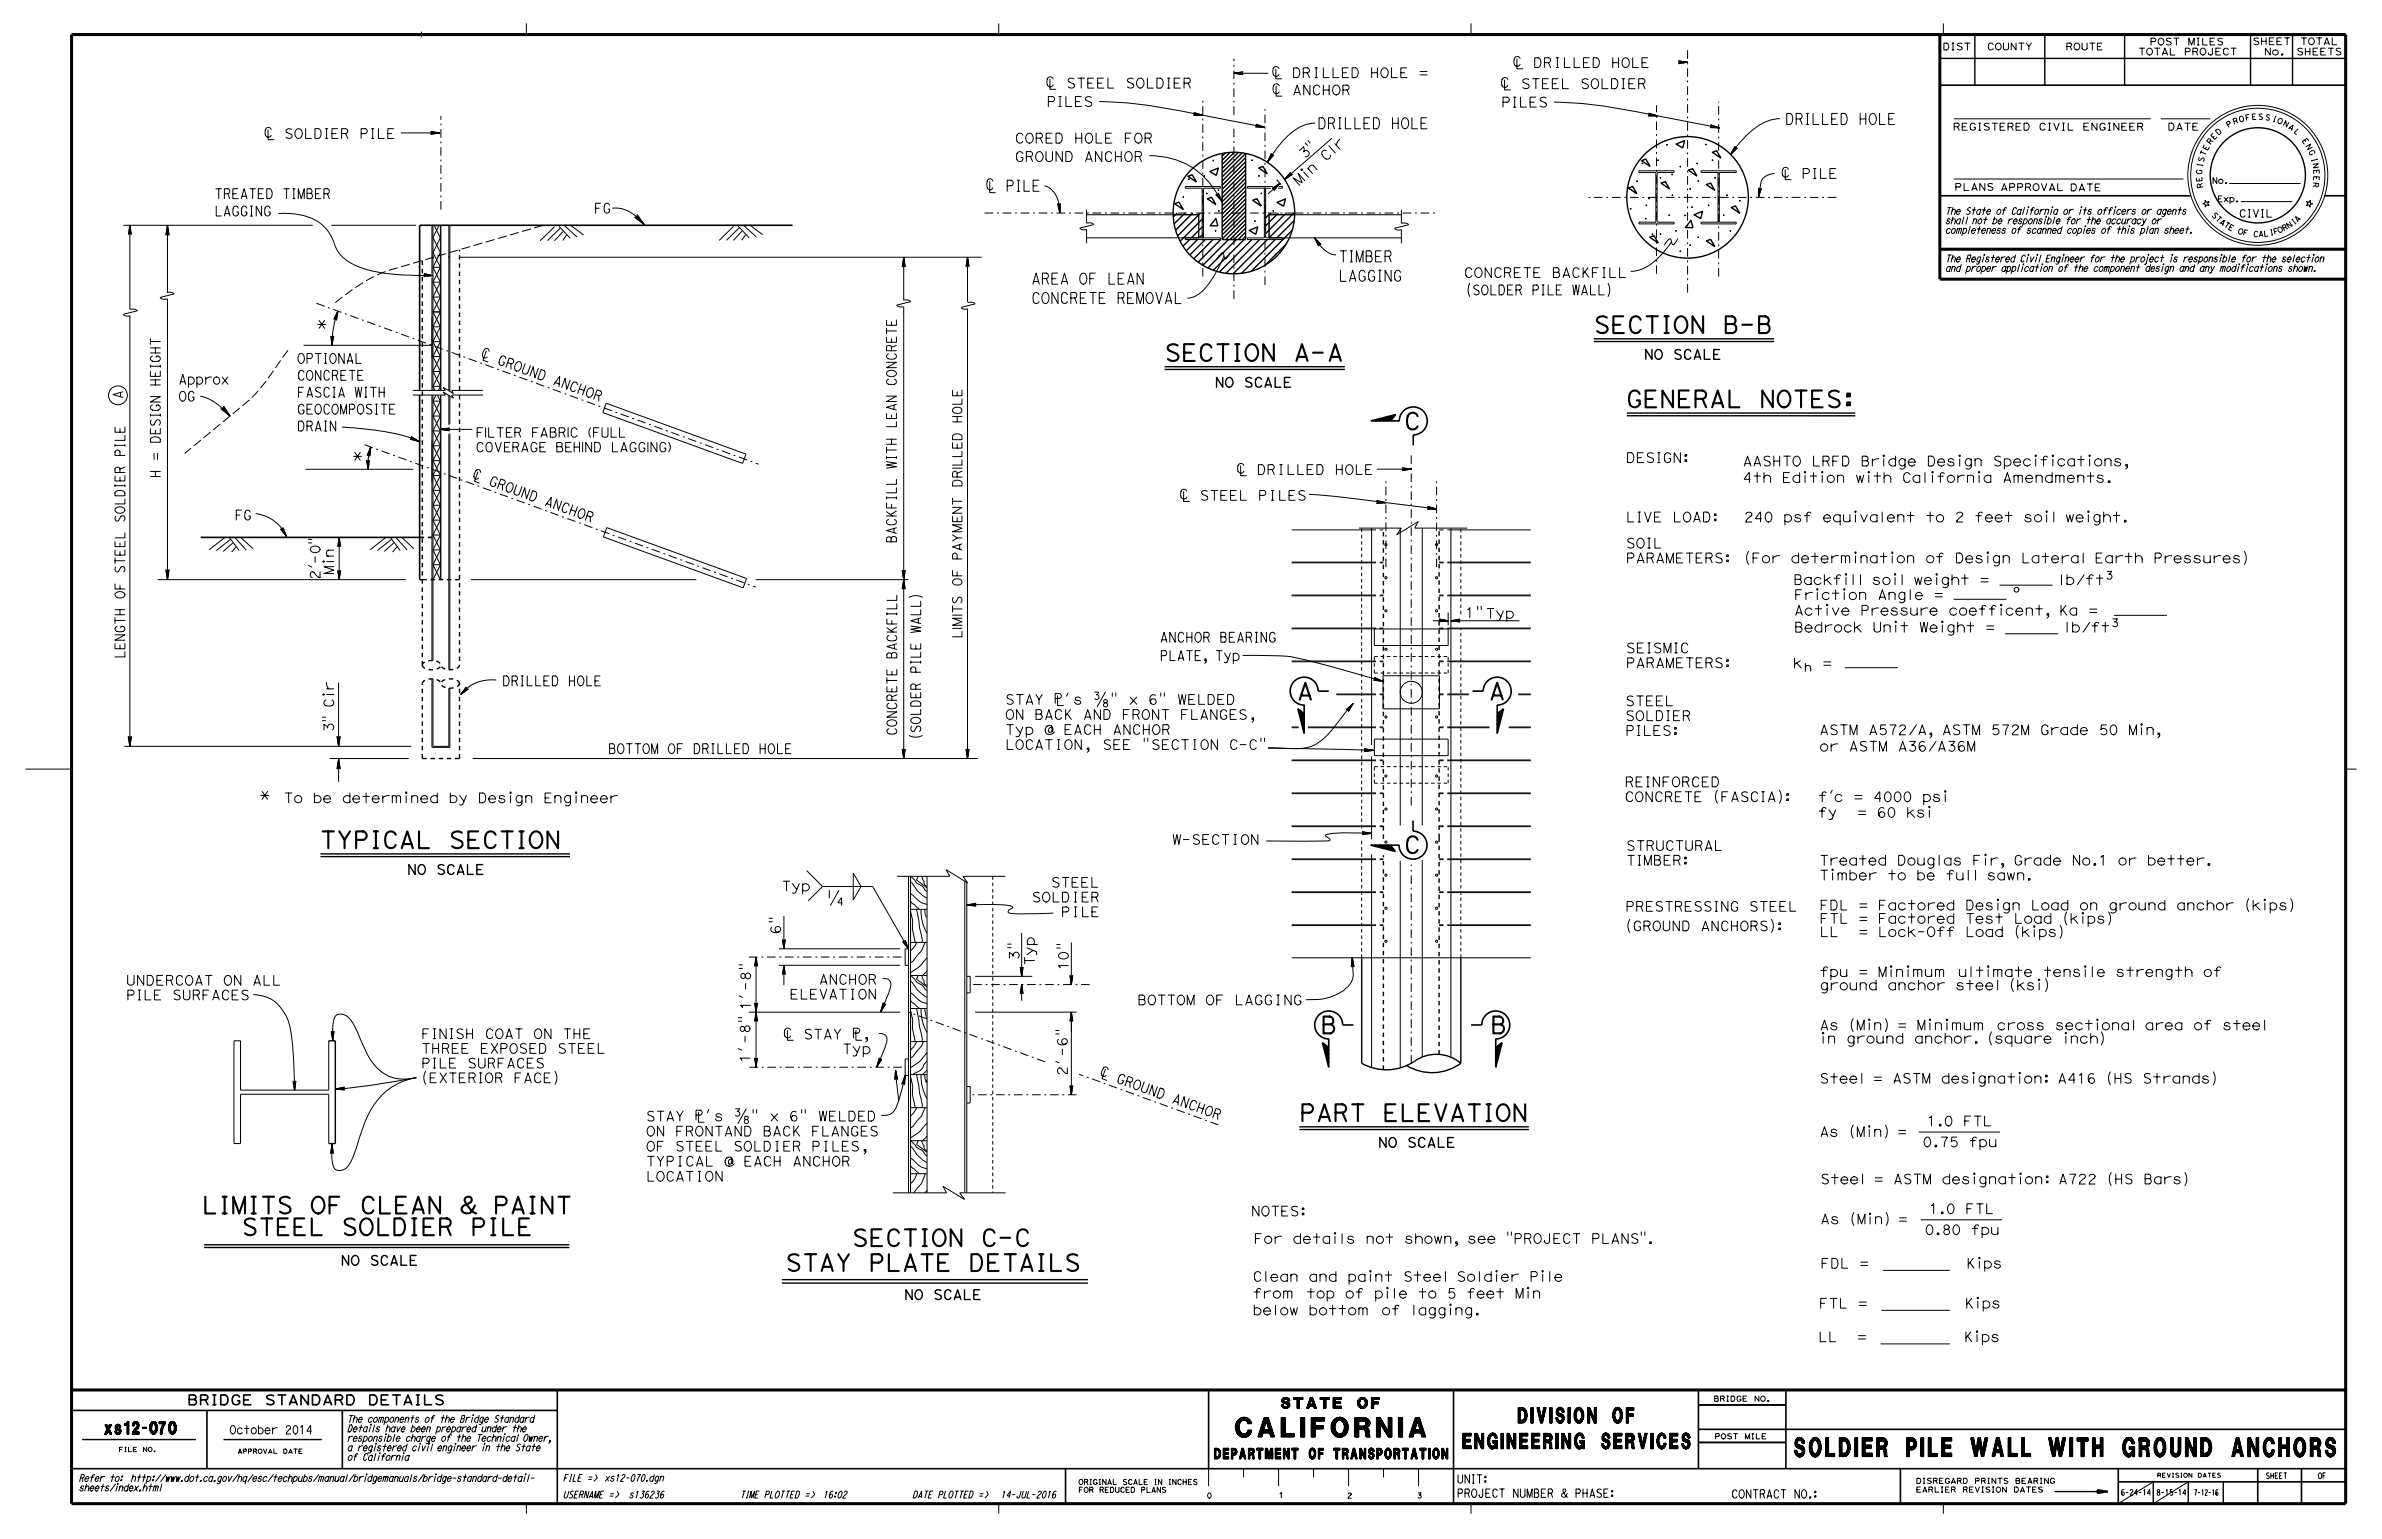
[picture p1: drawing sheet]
<svg xmlns="http://www.w3.org/2000/svg" width="432mm" height="279mm" viewBox="0 0 432 279" stroke-linecap="round" stroke-linejoin="round" font-family="sans-serif">
<defs><g id="words">
<text font-size="3.5" x="223.9" y="260.5">CALIFORNIA</text>
<text font-size="3.4" x="325.3" y="264.1">SOLDIER PILE WALL WITH GROUND ANCHORS</text>
<g font-size="3">
<text x="211.1" y="65.5">SECTION A-A</text>
<text x="288.9" y="60.4">SECTION B-B</text>
<text x="254.5" y="77.9">C</text>
<text x="294.8" y="73.8">GENERAL NOTES:</text>
<text x="235.1" y="126.9">A</text>
<text x="269.9" y="126.8">A</text>
<text x="58" y="153.8">TYPICAL SECTION</text>
<text x="254.5" y="154.7">C</text>
<text x="239.4" y="187.4">B</text>
<text x="270.2" y="187.4">B</text>
<text x="235.5" y="203.3">PART ELEVATION</text>
<text x="36.6" y="220">LIMITS OF CLEAN &amp; PAINT</text>
<text x="43.8" y="224">STEEL SOLDIER PILE</text>
<text x="154.4" y="225.9">SECTION C-C</text>
<text x="142.4" y="230.4">STAY PLATE DETAILS</text>
</g>
<g font-size="2.8">
<text x="265.2" y="262.7">ENGINEERING SERVICES</text>
<text x="275.2" y="258">DIVISION OF</text>
</g>
<text font-size="2.2" x="19" y="260">xs12-070</text>
<g font-size="2">
<text x="238.8" y="23.4">DRILLED HOLE</text>
<text x="323.6" y="22.6">DRILLED HOLE</text>
<text x="242.6" y="47.5">TIMBER</text>
<text x="186.9" y="51.5">AREA OF LEAN</text>
<text x="242.6" y="51">LAGGING</text>
<text x="186.9" y="55">CONCRETE REMOVAL</text>
</g>
<g font-size="1.9">
<text x="232.3" y="255.3">STATE OF</text>
<text x="220.1" y="264.5">DEPARTMENT OF TRANSPORTATION</text>
</g>
<g font-size="1.8">
<text x="189.7" y="19.3">PILES</text>
<text x="272.1" y="19.4">PILES</text>
<text x="183.9" y="29.3">GROUND ANCHOR</text>
<text x="183.9" y="26">CORED HOLE FOR</text>
<text x="236.5" y="28.9" transform="rotate(-42 236.5 28.9)">3 &quot;</text>
<text x="240.3" y="29.3" transform="rotate(-42 240.3 29.3)">C l r</text>
<text x="235.4" y="33.8" transform="rotate(-42 235.4 33.8)">Mi n</text>
<text x="38.9" y="39.2">LAGGING</text>
<text x="38.9" y="36">TREATED TIMBER</text>
<text x="107.7" y="38.6">FG</text>
<text x="265.4" y="50.3">CONCRETE BACKFILL</text>
<text x="265.7" y="53.5">(SOLDER PILE WALL)</text>
<text x="57.4" y="59.8">*</text>
<text x="53.8" y="65.9">OPTIONAL</text>
<text x="90" y="66" transform="rotate(20 90 66)">GR OUND</text>
<text x="298" y="65.1">NO SCALE</text>
<text x="32.4" y="69.7">Approx</text>
<text x="53.8" y="69">CONCRETE</text>
<text x="100.1" y="69.6" transform="rotate(20 100.1 69.6)">ANC HOR</text>
<text x="220.2" y="70.2">NO SCALE</text>
<text x="32.4" y="72.7">OG</text>
<text x="53.8" y="75.1">GEOCOMPOSITE</text>
<text x="53.8" y="72">FASCIA WITH</text>
<text x="53.8" y="78.1">DRAIN</text>
<text x="63.9" y="83.7">*</text>
<text x="294.7" y="83.9">DESIGN:</text>
<text x="88.5" y="87.9" transform="rotate(20 88.5 87.9)">GR OUND</text>
<text x="315.9" y="87.5">4th Edition with California Amendments.</text>
<text x="315.9" y="84.5">AASHTO LRFD Bridge Design Specifications,</text>
<text x="42.6" y="94.3">FG</text>
<text x="98.6" y="91.6" transform="rotate(20 98.6 91.6)">ANC HOR</text>
<text x="294.7" y="94.6">LIVE LOAD:</text>
<text x="316.1" y="94.6">240 psf equivalent to 2 feet soil weight.</text>
<text x="294.7" y="99.4">SOIL</text>
<text x="58" y="105.1" transform="rotate(-90 58 105.1)">2’-0&quot;</text>
<text x="60.5" y="104.2" transform="rotate(-90 60.5 104.2)">Min</text>
<text x="294.7" y="102.1">PARAMETERS:</text>
<text x="316.1" y="102.1">(For determination of Design Lateral Earth Pressures)</text>
<text x="325.1" y="106">Backfill soil weight =</text>
<text x="374" y="106">lb/ft¯</text>
<text x="265.6" y="112">1&quot;Typ</text>
<text x="325.2" y="108.7">Friction Angle =</text>
<text x="325.2" y="111.6">Active Pressure coefficent, Ka =</text>
<text x="210.2" y="119.8">PLATE, Typ</text>
<text x="210.2" y="116.4">ANCHOR BEARING</text>
<text x="294.7" y="118.4">SEISMIC</text>
<text x="325.2" y="114.6">Bedrock Unit Weight =</text>
<text x="375.3" y="114.6">lb/ft¯</text>
<text x="91" y="124.4">DRILLED HOLE</text>
<text x="294.7" y="121.1">PARAMETERS:</text>
<text x="325" y="121.1">k</text>
<text x="330.9" y="121.1">=</text>
<text x="182.2" y="130.4">ON BACK AND FRONT FLANGES,</text>
<text x="294.6" y="130.7">SOLDIER</text>
<text x="294.6" y="128">STEEL</text>
<text x="60.5" y="132.7" transform="rotate(-90 60.5 132.7)">3&quot; Cir</text>
<text x="110.2" y="136.6">BOTTOM OF DRILLED HOLE</text>
<text x="182.2" y="135.9">LOCATION, SEE &quot;SECTION C-C&quot;</text>
<text x="182.2" y="133.2">Typ @ EACH ANCHOR</text>
<text x="294.6" y="133.4">PILES:</text>
<text x="329.8" y="136.2">or ASTM A36/A36M</text>
<text x="329.8" y="133.2">ASTM A572/A, ASTM 572M Grade 50 Min,</text>
<text x="294.5" y="142.7">REINFORCED</text>
<text x="47.1" y="145.1">*</text>
<text x="51.4" y="145.6">To be determined by Design Engineer</text>
<text x="294.5" y="145.4">CONCRETE (FASCIA):</text>
<text x="329.5" y="148.2">fy</text>
<text x="329.6" y="145.4">f’c = 4000 psi</text>
<text x="335.8" y="148.2">= 60 ksi</text>
<text x="212.5" y="153.1">W-SECTION</text>
<text x="294.8" y="154.2">STRUCTURAL</text>
<text x="73.8" y="158.5">NO SCALE</text>
<text x="141.7" y="161.6">Typ</text>
<text x="190.5" y="160.9">STEEL</text>
<text x="294.8" y="156.9">TIMBER:</text>
<text x="329.8" y="156.9">Treated Douglas Fir, Grade No.1 or better.</text>
<text x="329.8" y="159.6">Timber to be full sawn.</text>
<text x="187" y="163.5">SOLDIER</text>
<text x="192.3" y="166.2">PILE</text>
<text x="294.6" y="165.2">PRESTRESSING STEEL</text>
<text x="329.8" y="167.4">FTL = Factored Test Load (kips)</text>
<text x="329.8" y="165">FDL = Factored Design Load on ground anchor (kips)</text>
<text x="141.5" y="169.4" transform="rotate(-90 141.5 169.4)">6&quot;</text>
<text x="294.6" y="168.8">(GROUND ANCHORS):</text>
<text x="329.8" y="169.8">LL</text>
<text x="336.7" y="169.8">= Lock-Off Load (kips)</text>
<text x="22.8" y="178.6">UNDERCOAT ON ALL</text>
<text x="148.4" y="178.5">ANCHOR</text>
<text x="184.7" y="174.1" transform="rotate(-90 184.7 174.1)">3&quot;</text>
<text x="187.5" y="175.1" transform="rotate(-90 187.5 175.1)">Typ</text>
<text x="193.6" y="176" transform="rotate(-90 193.6 176)">10&quot;</text>
<text x="329.8" y="179.5">ground anchor steel (ksi)</text>
<text x="329.8" y="177.1">fpu = Minimum ultimate tensile strength of</text>
<text x="22.8" y="181.3">PILE SURFACES</text>
<text x="136" y="183.2" transform="rotate(-90 136 183.2)">1’-8&quot;</text>
<text x="143.1" y="181.1">ELEVATION</text>
<text x="206.2" y="182.2">BOTTOM OF LAGGING</text>
<text x="76.3" y="191">THREE EXPOSED STEEL</text>
<text x="76.3" y="188.3">FINISH COAT ON THE</text>
<text x="152.7" y="191.1">Typ</text>
<text x="329.8" y="189.2">in ground anchor. (square inch)</text>
<text x="329.8" y="186.7">As (Min) = Minimum cross sectional area of steel</text>
<text x="76.3" y="196.3">(EXTERIOR FACE)</text>
<text x="76.3" y="193.7">PILE SURFACES</text>
<text x="135.9" y="192.7" transform="rotate(-90 135.9 192.7)">1’-8&quot;</text>
<text x="193.5" y="195" transform="rotate(-90 193.5 195)">2’-6&quot;</text>
<text x="202.2" y="196.2" transform="rotate(20 202.2 196.2)">GR OUND</text>
<text x="329.8" y="196.4">Steel = ASTM designation: A416 (HS Strands)</text>
<text x="212.3" y="199.9" transform="rotate(20 212.3 199.9)">ANC HOR</text>
<text x="117.1" y="208.7">OF STEEL SOLDIER PILES,</text>
<text x="117.1" y="206">ON FRONTAND BACK FLANGES</text>
<text x="249.8" y="208">NO SCALE</text>
<text x="329.8" y="206.1">As (Min) =</text>
<text x="348.5" y="207.9">0.75 fpu</text>
<text x="349.3" y="204.1">1.0 FTL</text>
<text x="117.1" y="214.2">LOCATION</text>
<text x="117.1" y="211.4">TYPICAL @ EACH ANCHOR</text>
<text x="330" y="214.7">Steel = ASTM designation: A722 (HS Bars)</text>
<text x="226.8" y="220.5">NOTES:</text>
<text x="330" y="221.9">As (Min) =</text>
<text x="349.6" y="220.1">1.0 FTL</text>
<text x="227.3" y="225.5">For details not shown, see &quot;PROJECT PLANS&quot;.</text>
<text x="348.9" y="223.8">0.80 fpu</text>
<text x="61.8" y="229.4">NO SCALE</text>
<text x="227.1" y="232.3">Clean and paint Steel Soldier Pile</text>
<text x="330" y="229.9">FDL =</text>
<text x="354.2" y="229.9">Kips</text>
<text x="163.9" y="235.6">NO SCALE</text>
<text x="227.1" y="238.4">below bottom of lagging.</text>
<text x="227.1" y="235.4">from top of pile to 5 feet Min</text>
<text x="329.7" y="237.2">FTL =</text>
<text x="353.8" y="237.2">Kips</text>
<text x="329.6" y="243.3">LL</text>
<text x="353.2" y="243.3">Kips</text>
<text x="33.9" y="254.7">BRIDGE STANDARD DETAILS</text>
</g>
<g font-size="1.7">
<text x="174.4" y="76.5" transform="rotate(-90 174.4 76.5)">HOLE</text>
<text x="86.5" y="81.9">COVERAGE BEHIND LAGGING)</text>
<text x="86.5" y="79.3">FILTER FABRIC (FULL</text>
<text x="174.4" y="88.1" transform="rotate(-90 174.4 88.1)">DRI</text>
<text x="174.4" y="84.3" transform="rotate(-90 174.4 84.3)">LLED</text>
<text x="174.4" y="101.3" transform="rotate(-90 174.4 101.3)">PAYMENT</text>
<text x="174.4" y="106.1" transform="rotate(-90 174.4 106.1)">OF</text>
<text x="174.4" y="111" transform="rotate(-90 174.4 111)">TS</text>
<text x="174.4" y="115.5" transform="rotate(-90 174.4 115.5)">LI</text>
</g>
<text font-size="1.6" x="29.1" y="83.5" transform="rotate(-90 29.1 83.5)">=</text>
<g font-size="1.5">
<text x="41.6" y="260">October 2014</text>
<text x="264.1" y="268.9">UNIT:</text>
<text x="264.1" y="271.5">PROJECT NUMBER &amp; PHASE:</text>
<text x="313.8" y="271.6">CONTRACT NO.:</text>
</g>
<g font-size="1.4">
<text x="405.9" y="39.4">CIVIL</text>
<text x="327" y="121.7">h</text>
</g>
<g font-size="1.3">
<text x="354" y="23.6">REGISTERED CIVIL ENGINEER</text>
<text x="392.9" y="23.6">DATE</text>
<text x="354.3" y="34.5">PLANS</text>
<text x="362.6" y="34.6">APPROVAL</text>
<text x="375.2" y="34.6">DATE</text>
<text x="352.6" y="40.6">shall not be responsible for the accuracy or</text>
<text x="352.6" y="38.9">The State of California or its officers or agents</text>
<text x="352.6" y="47.5">The Registered Civil Engineer for the project is responsible for the selection</text>
<text x="352.6" y="42.3">completeness of scanned copies of this plan sheet.</text>
<text x="352.6" y="49.2">and proper application of the component design and any modifications shown.</text>
<text x="62.9" y="257.9">The components of the Bridge Standard</text>
<text x="62.9" y="263.1">a registered civil engineer in the State</text>
<text x="62.9" y="261.4">responsible charge of the Technical Owner,</text>
<text x="62.9" y="259.6">Details have been prepared under the</text>
<text x="14.3" y="268.6">Refer to:</text>
<text x="22.9" y="268.6">http://www.dot.ca.gov/hq/esc/techpubs/manual/bridgemanuals/bridge-standard-detail-</text>
<text x="62.9" y="264.8">of California</text>
<text x="102" y="268.6">FILE =&gt;</text>
<text x="109.5" y="268.6">xs12-070.dgn</text>
<text x="14.3" y="270.4">sheets/index.html</text>
<text x="102" y="271.6">USERNAME =&gt;</text>
<text x="113.9" y="271.6">s136236</text>
<text x="134.1" y="271.6">TIME PLOTTED =&gt;</text>
<text x="149.1" y="271.6">16:02</text>
<text x="165.4" y="271.6">DATE PLOTTED =&gt;</text>
<text x="181.3" y="271.6">14-JUL-2016</text>
</g>
<g font-size="1.2">
<text x="352.1" y="9.1">DIST</text>
<text x="360.2" y="9.1">COUNTY</text>
<text x="374.4" y="9.1">ROUTE</text>
<text x="387.6" y="10">TOTAL PROJECT</text>
<text x="389.7" y="8.2">POST MILES</text>
<text x="408.3" y="8.1">SHEET</text>
<text x="410.4" y="10">No.</text>
<text x="416.3" y="10">SHEETS</text>
<text x="416.9" y="8.1">TOTAL</text>
</g>
<g font-size="1.1">
<text x="401" y="33.3">No.</text>
<text x="401.9" y="36.6">Exp.</text>
<text x="410.7" y="268.1">SHEET</text>
<text x="420.2" y="268.1">OF</text>
<text x="384.4" y="271.1">6-24-14</text>
<text x="390.9" y="271.1">8-15-14</text>
<text x="397.7" y="271.1">7-12-16</text>
</g>
<g font-size="1">
<text x="403.9" y="23.2" transform="rotate(-31 403.9 23.2)">P</text>
<text x="405" y="22.6" transform="rotate(-20 405 22.6)">R</text>
<text x="406" y="22.2" transform="rotate(-15 406 22.2)">O</text>
<text x="407.1" y="21.9" transform="rotate(-10 407.1 21.9)">F</text>
<text x="408.2" y="21.7" transform="rotate(-4 408.2 21.7)">E</text>
<text x="409.3" y="21.7" transform="rotate(1 409.3 21.7)">S</text>
<text x="410.5" y="21.7" transform="rotate(12 410.5 21.7)">S</text>
<text x="411.8" y="22" transform="rotate(17 411.8 22)">I</text>
<text x="412.7" y="22.2" transform="rotate(22 412.7 22.2)">O</text>
<text x="413.7" y="22.7" transform="rotate(28 413.7 22.7)">N</text>
<text x="414.7" y="23.2" transform="rotate(33 414.7 23.2)">A</text>
<text x="415.7" y="23.9" transform="rotate(44 415.7 23.9)">L</text>
<text x="399.4" y="29.5" transform="rotate(-74 399.4 29.5)">S</text>
<text x="399.7" y="28.4" transform="rotate(-69 399.7 28.4)">T</text>
<text x="400.2" y="27.4" transform="rotate(-63 400.2 27.4)">E</text>
<text x="400.7" y="26.3" transform="rotate(-53 400.7 26.3)">R</text>
<text x="401.4" y="25.4" transform="rotate(-47 401.4 25.4)">E</text>
<text x="402.1" y="24.6" transform="rotate(-42 402.1 24.6)">D</text>
<text x="417.3" y="25.5" transform="rotate(55 417.3 25.5)">E</text>
<text x="417.9" y="26.4" transform="rotate(60 417.9 26.4)">N</text>
<text x="418.4" y="27.4" transform="rotate(65 418.4 27.4)">G</text>
<text x="419" y="28.8" transform="rotate(76 419 28.8)">I</text>
<text x="419.2" y="29.6" transform="rotate(81 419.2 29.6)">N</text>
<text x="399.1" y="31.7" transform="rotate(-85 399.1 31.7)">G</text>
<text x="399.2" y="32.9" transform="rotate(-96 399.2 32.9)">E</text>
<text x="399.2" y="30.4" transform="rotate(-79 399.2 30.4)">I</text>
<text x="399.4" y="34" transform="rotate(-101 399.4 34)">R</text>
<text x="419.4" y="33" transform="rotate(98 419.4 33)">R</text>
<text x="419.4" y="30.7" transform="rotate(87 419.4 30.7)">E</text>
<text x="419.4" y="31.9" transform="rotate(92 419.4 31.9)">E</text>
<text x="400.8" y="39.1" transform="rotate(46 400.8 39.1)">S</text>
<text x="401.5" y="39.8" transform="rotate(41 401.5 39.8)">T</text>
<text x="402.2" y="40.4" transform="rotate(37 402.2 40.4)">A</text>
<text x="403" y="41" transform="rotate(32 403 41)">T</text>
<text x="403.8" y="41.5" transform="rotate(27 403.8 41.5)">E</text>
<text x="414" y="41.9" transform="rotate(-29 414 41.9)">R</text>
<text x="414.9" y="41.5" transform="rotate(-34 414.9 41.5)">N</text>
<text x="415.9" y="40.8" transform="rotate(-38 415.9 40.8)">I</text>
<text x="416.4" y="40.4" transform="rotate(-43 416.4 40.4)">A</text>
<text x="405.6" y="42.3" transform="rotate(18 405.6 42.3)">O</text>
<text x="406.5" y="42.6" transform="rotate(13 406.5 42.6)">F</text>
<text x="408.4" y="42.9" transform="rotate(4 408.4 42.9)">C</text>
<text x="409.4" y="42.9" transform="rotate(-1 409.4 42.9)">A</text>
<text x="410.4" y="42.9" transform="rotate(-6 410.4 42.9)">L</text>
<text x="411.5" y="42.7" transform="rotate(-10 411.5 42.7)">I</text>
<text x="412.3" y="42.5" transform="rotate(-15 412.3 42.5)">F</text>
<text x="413.1" y="42.3" transform="rotate(-24 413.1 42.3)">O</text>
<text x="310.6" y="254.1">BRIDGE NO.</text>
<text x="310.8" y="260.9">POST MILE</text>
<text x="347.3" y="269">DISREGARD PRINTS BEARING</text>
<text x="347.3" y="270.6">EARLIER REVISION DATES</text>
</g>
<g font-size=".9">
<text x="195.5" y="269.2">ORIGINAL SCALE IN INCHES</text>
<text x="195.5" y="270.6">FOR REDUCED PLANS</text>
<text x="218.7" y="271.6">0</text>
<text x="231.8" y="271.6">1</text>
<text x="244.2" y="271.6">2</text>
<text x="256.9" y="271.6">3</text>
</g>
<g font-size=".8">
<text x="21.5" y="263.2">FILE NO.</text>
<text x="43" y="263.5">APPROVAL DATE</text>
<text x="391" y="267.9">REVISION DATES</text>
</g>
<g font-size=".3">
<text x="220" y="29.2" transform="rotate(-90 220 29.2)">.</text>
<text x="227" y="29.2" transform="rotate(-90 227 29.2)">.</text>
<text x="297.8" y="29.8" transform="rotate(-90 297.8 29.8)">.</text>
<text x="300.6" y="29.2" transform="rotate(-90 300.6 29.2)">.</text>
<text x="302.2" y="26.4" transform="rotate(-90 302.2 26.4)">.</text>
<text x="307.6" y="29.8" transform="rotate(-90 307.6 29.8)">.</text>
<text x="309.2" y="26.3" transform="rotate(-90 309.2 26.3)">.</text>
<text x="310.5" y="29.2" transform="rotate(-90 310.5 29.2)">.</text>
<text x="214.5" y="35.8" transform="rotate(-90 214.5 35.8)">.</text>
<text x="215.5" y="32.6" transform="rotate(-90 215.5 32.6)">.</text>
<text x="218.3" y="32" transform="rotate(-90 218.3 32)">.</text>
<text x="218.8" y="35.2" transform="rotate(-90 218.8 35.2)">.</text>
<text x="220.9" y="34.6" transform="rotate(-90 220.9 34.6)">.</text>
<text x="228.2" y="32" transform="rotate(-90 228.2 32)">.</text>
<text x="228.7" y="35.2" transform="rotate(-90 228.7 35.2)">.</text>
<text x="296.8" y="33" transform="rotate(-90 296.8 33)">.</text>
<text x="301" y="32.4" transform="rotate(-90 301 32.4)">.</text>
<text x="303.1" y="31.8" transform="rotate(-90 303.1 31.8)">.</text>
<text x="303.2" y="35.5" transform="rotate(-90 303.2 35.5)">.</text>
<text x="304.6" y="30.4" transform="rotate(-90 304.6 30.4)">.</text>
<text x="306.4" y="34.4" transform="rotate(-90 306.4 34.4)">.</text>
<text x="307.9" y="33" transform="rotate(-90 307.9 33)">.</text>
<text x="310.9" y="32.4" transform="rotate(-90 310.9 32.4)">.</text>
<text x="313.1" y="35.5" transform="rotate(-90 313.1 35.5)">.</text>
<text x="220.9" y="38.4" transform="rotate(-90 220.9 38.4)">.</text>
<text x="227.5" y="40.2" transform="rotate(-90 227.5 40.2)">.</text>
<text x="230.8" y="38.4" transform="rotate(-90 230.8 38.4)">.</text>
<text x="295.6" y="38" transform="rotate(-90 295.6 38)">.</text>
<text x="298.3" y="39.8" transform="rotate(-90 298.3 39.8)">.</text>
<text x="298.5" y="37.4" transform="rotate(-90 298.5 37.4)">.</text>
<text x="298.9" y="36.1" transform="rotate(-90 298.9 36.1)">.</text>
<text x="302.6" y="39.2" transform="rotate(-90 302.6 39.2)">.</text>
<text x="303.8" y="42" transform="rotate(-90 303.8 42)">.</text>
<text x="305.4" y="39.2" transform="rotate(-90 305.4 39.2)">.</text>
<text x="306.7" y="37.7" transform="rotate(-90 306.7 37.7)">.</text>
<text x="309.7" y="37.4" transform="rotate(-90 309.7 37.4)">.</text>
<text x="312.5" y="39.2" transform="rotate(-90 312.5 39.2)">.</text>
<text x="313.7" y="42" transform="rotate(-90 313.7 42)">.</text>
<text x="315.4" y="36.5" transform="rotate(-90 315.4 36.5)">.</text>
<text x="220.4" y="42" transform="rotate(-90 220.4 42)">.</text>
<text x="299.6" y="42.6" transform="rotate(-90 299.6 42.6)">.</text>
<text x="301" y="42.6" transform="rotate(-90 301 42.6)">.</text>
<text x="304.6" y="45.4" transform="rotate(90 304.6 45.4)">.</text>
<text x="306.4" y="44.6" transform="rotate(-90 306.4 44.6)">.</text>
<text x="307.9" y="43.2" transform="rotate(-90 307.9 43.2)">.</text>
</g>
</g></defs>
<g fill="none" stroke="#000" stroke-width=".18">
<path d="M76.4 5.7v1.1M95.4 4.2v2.1M181 4.2v2.1M190.3 14.4v1.8h1.1M190.9 14.3a.61 .61 0 0 0-.8-.3 .61 .61 0 0 0-.3 .7 .68 .68 0 0 0 .1 .9 .68 .68 0 0 0 .9 0l.1-.2M194.7 14.3a.59 .59 0 0 0-.7-.1 .59 .59 0 0 0-.3 .5l.5 .3a.48 .48 0 0 1 .5 .3 .48 .48 0 0 1-.2 .6l-.5 .1-.3-.2M195.4 14.2h1.2M196 14.2v1.8M197.2 15.1h.7M198.2 14.2h-1v1.8h1.1M199 15.1h.7M199.3 18.4a91.1 91.1 0 0 1 18.6 2.5l11.4 2.2"/>
<path d="M200 14.2h-1v1.8h1.1M200.8 14.2v1.8h1.1M205.4 14.3a.59 .59 0 0 0-.6-.1 .59 .59 0 0 0-.4 .5l.5 .3a.48 .48 0 0 1 .6 .3 .48 .48 0 0 1-.3 .6l-.4 .1-.4-.2M206.3 14.3a.67 .67 0 0 1 .8 0 .67 .67 0 0 1 .3 .7 .71 .71 0 0 1-.7 1 .71 .71 0 0 1-.7-1zM208 14.2v1.8h1.1M209.7 14.2h.6a1.01 1.01 0 0 1 .6 .9 1.01 1.01 0 0 1-.6 .9h-.6zM211.6 14.2h.5M211.6 16h.5M211.9 14.2v1.8M212.9 15.1h.7M213.9 14.2h-1v1.8h1.1M214.6 15.1h.8l.4 .9"/>
<path d="M215.4 15.1a.45 .45 0 0 0 .4-.5 .45 .45 0 0 0-.4-.4h-.8v1.8M223.7 13.3h1.5M223.7 13.3l1.6 .3v-.2M223.7 13.3l1.6 .2M223.7 13.3h6.2M223.7 13.3l1.6 .1M225.2 13.3l.1-.3-1.6 .3M225.2 13.3h-1.5M225.2 13.3l.1 .1M225.2 13.2l-1.5 .1M225.3 13.1l-1.6 .2M231.3 12.5v1.8h1"/>
<path d="M231.3 15.7v1.7h1.1M231.8 12.4a.6 .6 0 0 0-.7-.3 .6 .6 0 0 0-.4 .8 .67 .67 0 0 0 .2 .8 .67 .67 0 0 0 .8 0l.1-.2M231.9 15.6a.6 .6 0 0 0-.8-.4 .6 .6 0 0 0-.3 .8 .67 .67 0 0 0 .1 .8 .67 .67 0 0 0 .8 .1l.2-.3M234.5 12.3h.6a1 1 0 0 1 0 1.8h-.6zM234.6 17.2l.5-1.8 .6 1.8M234.7 16.8h.9M236.3 13.2h.7l.4 .9M237 13.2a.44 .44 0 0 0 .4-.5 .44 .44 0 0 0-.4-.4h-.7v1.8M237.5 15.4v1.8l-1.2-1.8v1.8M238.4 12.3h.4M238.4 14.1h.4M238.6 12.3v1.8"/>
<path d="M239.2 15.8a.6 .6 0 0 0-.7-.3 .6 .6 0 0 0-.4 .7 .67 .67 0 0 0 .2 .8 .67 .67 0 0 0 .8 .1l.1-.2M239.9 12.3v1.8h1M239.9 15.4v1.8M239.9 16.3h1M240.9 15.4v1.8M241.6 12.3v1.8h1.1M241.9 15.6a.66 .66 0 0 1 .7 0 .66 .66 0 0 1 .3 .7 .7 .7 0 0 1-.7 .9 .7 .7 0 0 1-.6-.9zM243.3 13.2h.8M243.4 16.3h.8l.4 .9M244.2 16.3a.45 .45 0 0 0 .4-.4 .45 .45 0 0 0-.4-.5h-.8v1.8M244.4 12.3h-1.1v1.8h1.1M245.1 12.3h.6a1 1 0 0 1 0 1.8h-.6z"/>
<path d="M248.6 12.3v1.8M248.6 13.2h1.1M249.7 12.3v1.8M250.6 12.5a.73 .73 0 0 1 .9 .1 .73 .73 0 0 1 .1 .9 .68 .68 0 0 1-.8 .6 .68 .68 0 0 1-.5-1zM252.3 12.3v1.8h1M253.9 13.2h.8M255 12.3h-1.1v1.8h1.1M257.4 13h1.3M257.4 13.6h1.3M266.7 4.2v2.1M272.7 14.5v1.8h1.1M273.3 14.4a.61 .61 0 0 0-.8-.3 .61 .61 0 0 0-.3 .8 .68 .68 0 0 0 .2 .8 .68 .68 0 0 0 .8 0l.1-.2"/>
<path d="M275 10.7v1.8h1M275.6 10.6a.6 .6 0 0 0-.8-.3 .6 .6 0 0 0-.4 .7 .67 .67 0 0 0 .2 .8 .67 .67 0 0 0 .8 .1l.2-.2M277.1 14.4a.59 .59 0 0 0-.6-.1 .59 .59 0 0 0-.4 .5l.5 .3a.48 .48 0 0 1 .6 .3 .48 .48 0 0 1-.3 .6l-.4 .1-.4-.2M277.8 14.3h1.2M278.2 10.5h.6a1 1 0 0 1 0 1.7h-.6zM278.4 14.3v1.8M279.6 15.2h.7M280 11.4h.7l.4 .8M280.7 14.3h-1.1v1.8h1.1M280.7 11.4a.44 .44 0 0 0 .4-.5 .44 .44 0 0 0-.4-.4h-.7v1.7M281.4 15.2h.7M281.7 18.5a91.1 91.1 0 0 1 18.6 2.5l11.4 2.2"/>
<path d="M282.1 10.5h.4M282.1 12.2h.4M282.3 10.5v1.7M282.4 14.3h-1v1.8h1.1M283.3 14.3v1.8h1M283.6 10.5v1.7h1M285.4 10.5v1.7h1M287.1 11.4h.7M287.8 14.4a.59 .59 0 0 0-.6-.1 .59 .59 0 0 0-.4 .5l.6 .3a.48 .48 0 0 1 .5 .3 .48 .48 0 0 1-.2 .6l-.5 .1-.4-.2M288.1 10.5h-1v1.7h1.1M288.7 14.4a.67 .67 0 0 1 .8 0 .67 .67 0 0 1 .3 .7 .71 .71 0 0 1-.7 1 .71 .71 0 0 1-.7-1zM288.8 10.5h.6a1 1 0 0 1 0 1.7h-.6z"/>
<path d="M290.4 14.3v1.8h1.1M292.1 14.3h.6a1.01 1.01 0 0 1 .6 .9 1.01 1.01 0 0 1-.6 .9h-.6zM292.4 11.4h1M292.4 10.5v1.7M293.4 10.5v1.7M294.1 14.3h.4M294.1 16.1h.4M294.3 14.3v1.8M294.3 10.6a.73 .73 0 0 1 .9 .1 .73 .73 0 0 1 .1 .9 .68 .68 0 0 1-.8 .6 .68 .68 0 0 1-.5-.9zM295.3 15.2h.7M296 10.5v1.7h1M296.3 14.3h-1v1.8h1.1"/>
<path d="M297.1 15.2h.7l.4 .9M297.7 11.4h.7M297.8 15.2a.45 .45 0 0 0 .4-.5 .45 .45 0 0 0-.4-.4h-.7v1.8M298.7 10.5h-1v1.7h1.1M304.3 11.1l1.6 .2M304.3 11.2l1.6 .1M304.4 11.2l1.5 .1M304.4 11.3l-.1 .1M305.9 11.3h-1.5M305.9 11.3l-1.6 .2M305.9 11.3l-1.6 .3v-.2M305.9 11.3l-1.6-.3 .1 .3"/>
<path d="M305.9 11.3l-1.6 .1M305.9 11.3l-1.5 .1M352.3 4.2v2.1M48.6 23.6v1.7h1M49.2 23.5a.6 .6 0 0 0-.8-.4 .6 .6 0 0 0-.4 .8 .67 .67 0 0 0 .2 .8 .67 .67 0 0 0 .8 .1l.2-.3M50.5 38.7a10.6 10.6 0 0 1 8.2 2.3 9.1 9.1 0 0 1 2.3 4.1 7.9 7.9 0 0 0 4.9 3.6 35.6 35.6 0 0 0 11.8 1.2M52.9 23.5a.58 .58 0 0 0-.7-.2 .58 .58 0 0 0-.3 .6l.5 .3a.47 .47 0 0 1 .5 .3 .47 .47 0 0 1-.2 .5l-.5 .1-.3-.2M53.7 23.5a.73 .73 0 0 1 .9 .1 .73 .73 0 0 1 .2 .9 .68 .68 0 0 1-.9 .6 .68 .68 0 0 1-.4-.9zM55.4 23.3v1.8h1M57.1 23.3h.6a1 1 0 0 1 0 1.8h-.6zM59 23.3h.4M59 25.1h.4"/>
<path d="M59.2 23.3v1.8M60.2 24.2h.7M61.2 23.3h-1v1.8h1.1M61.9 24.2h.8l.3 .9M62.7 24.2a.44 .44 0 0 0 .3-.4 .44 .44 0 0 0-.3-.5h-.8v1.8M65.5 24.2h.7a.45 .45 0 0 0 .4-.4 .45 .45 0 0 0-.4-.5h-.7v1.8M67.3 23.3h.5M67.3 25.1h.5M67.6 23.3v1.8M68.6 23.3v1.8h1M70.3 24.2h.7M71.3 23.3h-1v1.8h1.1"/>
<path d="M72.7 24.1h7M78.1 23.9l1.6 .2M78.2 24l-.1-.2 1.6 .3M78.2 24v.2M78.2 24l1.5 .1M79.7 24.1l-1.5 .1M79.7 24.1l-1.6 .3 .1-.2M79.7 24.1l-1.6 .2M111 37.8a6.5 6.5 0 0 1 5.7 2.9M115.1 39.4l1.6 1.3M115.2 39.4h-.2l1.7 1.3M115.2 39.4l1.5 1.3"/>
<path d="M115.3 39.3l1.4 1.4M115.4 39.3l1.3 1.4M115.4 39.3l-.2 .1M115.5 39.2l1.2 1.5M115.5 39.1l1.2 1.6M115.5 39.1v-.2l1.2 1.8M115.5 39.1l-.1 .2M115.5 39l1.2 1.7M179.4 32.9v2h1M180 32.8a.54 .54 0 0 0-.7-.4 .54 .54 0 0 0-.4 .7 .96 .96 0 0 0 .6 1.3l.3-.1 .2-.3M182.6 33.7h.7a.52 .52 0 0 0 .4-.5 .52 .52 0 0 0-.4-.5h-.7v2M184.4 32.7h.4"/>
<path d="M184.4 34.7h.4M184.6 32.7v2M185.6 32.7v2h1.1M187.3 33.7h.7M188.3 32.7h-1v2h1.1M189.3 33.7h.1a4.1 4.1 0 0 1 2.6 4M191.8 37l.3 1.6M191.8 37l-.1-.1 .4 1.7M191.8 37l.2 .1M191.9 37l.2 1.6M192 37.1l.1 1.5M192 37.1l.3-.2-.2 1.7"/>
<path d="M192.1 37v1.6M192.2 36.9l-.1 1.7M197 38v2.5l.8-.1 .5 .4M197 38.9h20.3v4.2M208.3 28.2a13.6 13.6 0 0 1 12.5 7.2M216.4 20.9h1.6M216.5 20.8l1.5 .1M216.5 20.8l-.1 .1h1.6M216.5 20.5l1.5 .4M216.5 20.5l-.1-.1 1.6 .5M216.5 20.5l.1 .2M216.5 20.6l1.5 .3"/>
<path d="M216.6 20.7l1.4 .2M216.6 20.7l-.1 .1M220.5 35.3l1 1.2M220.6 35.3l.9 1.2M220.7 35.3h-.3l1.1 1.2M220.7 35.3l.8 1.2M220.7 35.2l.8 1.3M220.8 35.1l-.1 .2M220.8 35.1v-.1l.7 1.5M220.8 35.1l.7 1.4M220.8 35l.7 1.5M227.6 23l1.7 .1"/>
<path d="M227.7 22.9l1.6 .2M227.7 22.9l-.1 .1 1.7 .1M227.7 22.6l1.6 .5M227.7 22.6l.1 .2M227.7 22.6v-.1l1.6 .6M227.8 22.9l1.5 .2M227.8 22.7l1.5 .4M227.8 22.8l1.5 .3M227.8 22.8l-.1 .1M230.4 34.1h-1v9h24.6M230.5 27.9l-.7 1.5M230.5 28l-.7 1.4"/>
<path d="M230.6 28l-.8 1.4M230.6 28.1l-.1-.3-.7 1.6M230.6 28.1l-.8 1.3M230.6 28.1h.2M230.7 28.1l-.9 1.3M230.7 33.8h-4.6v.3h3.1v9h-3.1v.3h6.4v-.3M230.7 34.2h.2M230.8 28.1h.1l-1.1 1.3M230.8 28.1l-1 1.3M230.9 28.1l-1.1 1.3M230.9 34.2v.2M231.4 32.6l.8 .9"/>
<path d="M231.8 33.8h.7v.3h-.8M232 33.3l-1.3 .9M232 33.3l-1.1 1M232 33.3l-1.4 .9h.1M232 33.3l-1.1 .9M232 33.3l-2.1 1.8M232 33.3l-1.1 1.3v-.2M232 33.3l-1.2 .9M232 33.3l-1.1 1.2M232 33.3l-1.1 1.1M234 31.3l-1.1 1.2M234 31.4l-.1-.2-1 1.3"/>
<path d="M234 31.4l-1.1 1.1M234 31.4l.1 .2-1.2 .9M234 31.5l-1.1 1M234.1 31.6l-1.2 .9M234.2 31.6l-1.3 .9M234.3 31.7l-1.4 .8M238.4 22.3a8.5 8.5 0 0 0-6.3 3.7l-2.3 3.4M241.5 25.1l-8.6 7.4M254 38.9h-23.9v4.2M254 38v2.5M297.1 31h6.4v.3h-3.1v9h3.1v.3h-6.4v-.3h3.1v-9h-3.1zM298.8 21h1.7"/>
<path d="M298.9 20.9l-.1 .1h1.7M298.9 20.9l1.6 .1M298.9 20.6l1.6 .4M298.9 20.6l.1 .2M298.9 20.6v-.1l1.6 .5M298.9 20.7l1.6 .3M299 20.8l-.1 .1M299 20.8l1.5 .2M308.4 31h6.3v.3h-3v9h3v.3h-6.3v-.3h3v-9h-3zM310.1 23.1l1.6 .1M310.1 23l-.1 .1 1.7 .1M310.1 23l1.6 .2"/>
<path d="M310.1 22.7l1.6 .5M310.2 22.8l-.1-.2 1.6 .6M310.2 22.8l1.5 .4M310.2 22.8v.1M310.2 23l1.5 .2M310.2 22.9l1.5 .3M310.2 22.9l-.1 .1M314.5 26.6l-.8 1.4M314.6 26.7l-.9 1.3M314.6 26.8l-.1-.3-.8 1.5M314.6 26.8l-.9 1.2M314.6 26.8h.2"/>
<path d="M314.7 26.8l-1 1.2M314.8 26.8l.2 .1-1.3 1.1M314.8 26.8l-1.1 1.2M314.9 26.8l-1.2 1.2M318.8 34.1v1.7M318.9 34.2l-.1 1.6M319 34.2l-.2 1.6M319 34.3l-.2-.2v1.7M319 34.3l-.2 1.5M319.1 34.3l-.3 1.5M319.2 34.2h.1l-.5 1.6M319.2 34.2l-.4 1.6"/>
<path d="M319.2 34.2l-.2 .1M321.7 31.5l-.9 .1-.8 .4a1.64 1.64 0 0 0-.8 1.1l-.4 2.7M322.6 21.5a9.3 9.3 0 0 0-6.4 3.4l-2.5 3.1M323.6 30.8v1.8h1.1M324.2 30.7a.6 .6 0 0 0-.8-.3 .6 .6 0 0 0-.3 .7 .67 .67 0 0 0 .1 .8 .67 .67 0 0 0 .8 .1l.2-.2M326.9 31.5h.7a.45 .45 0 0 0 .4-.5 .45 .45 0 0 0-.4-.4h-.7v1.7M328.8 30.6h.4M328.8 32.3h.4M329 30.6v1.7M330 30.6v1.7h1.1M331.7 31.5h.8M332.8 30.6h-1.1v1.7h1.1"/>
<path d="M354.2 21.5h35.7M354.2 32.5h41.6M367.6 38l-.2 .9M370.8 39.7l-.2 .9M372 38l-.3 .9M377.2 38l-.2 .9M383.4 38l-.2 .9M391.7 21.5h9M399.7 36.3l.3 .4 .4-.2-.2 .4 .3 .4-.5-.2-.2 .4v-.4l-.5-.2 .4-.1zM404.1 33.3h12.9M406.2 36.6h9.4M418.1 36.5l.4 .2 .3-.4v.5l.4 .1-.4 .2v.4l-.3-.3-.4 .1 .3-.4z"/>
<path d="M22.3 40.8h34.4M22.4 57a1.03 1.03 0 0 0 1.2 .3M23.4 42.4h.3M23.5 40.8l-.2 1.7 .1-.1M23.5 40.8v15.3M23.5 57.3v78M23.5 40.8l.3 1.7-.1-.1M23.5 40.8l-.1 1.6M23.5 40.8v1.6M23.5 40.8l.2 1.7M23.5 40.8l.2 1.6M23.5 40.8l-.2 1.7"/>
<path d="M23.5 40.8l.1 1.6M23.6 56.1h.8l.5 .3M24.9 56.4l-2.6 .6M29 53.9a1.03 1.03 0 0 0 1.3 .3M30.2 53h.9l.5 .4M30.4 40.9l.1 1.7M30.4 40.9l-.3 1.7M30.4 40.9v1.6M30.4 40.9l-.4 1.7h.2M30.4 40.8v12.2M30.4 54.2v50.9M30.4 40.9l.3 1.7h-.2"/>
<path d="M30.4 40.9l-.2 1.7M30.4 40.9l-.1 1.6M30.4 40.9l.2 1.7M30.5 42.6l-.1-.1-.2 .1M31.5 53.3l-2.5 .6M60 40.8h15.4M60.8 57.8l-.2 .1M61.3 56.4l-.3 1.6M61.3 56.4l-.3 1.7-.2-.3M61.3 56.4l-.5 1.4M61.3 56.4a18.1 18.1 0 0 0-1.1 6.2M61.3 56.4l-.8 1.5h.1"/>
<path d="M61.3 56.4l-.4 1.6M61.3 56.4l-.4 1.5M61.3 56.4l-.7 1.5M61.3 56.4l-.6 1.5M76.9 49.7l1.6 .3M76.9 49.7l-.1-.1 1.7 .4M76.9 49.7l.1 .2M76.9 49.9l1.6 .1M77 49.8l1.5 .2M77 49.9l-.1 .1M77 49.9l1.5 .1M78.3 40.8v8.9"/>
<path d="M78.3 50.3v20.5M78.5 50l-1.7 .1 .1-.1M78.5 59.3l1.3 2.7M78.5 56.6l1.3 2.7M78.5 53.9l1.3 2.7M78.5 51.2l1.3 2.7M78.5 48.5l1.3 2.7M78.5 40.8v30M78.5 45.8l1.3 2.7M78.5 50h-1.6M78.5 50l-1.6 .1M78.5 59.3h1.3"/>
<path d="M78.5 56.6h1.3M78.5 53.9h1.3M78.5 51.2h1.3M78.5 48.5h1.3M78.7 40.8l1.1 2.3-1.3 2.7M79.6 40.8l-1.1 2.3 1.3 2.7-1.3 2.7M79.8 59.3l-1.3 2.7M79.8 56.6l-1.3 2.7M79.8 53.9l-1.3 2.7M79.8 51.2l-1.3 2.7M79.8 48.5l-1.3 2.7M79.8 40.8v30"/>
<path d="M79.9 40.8v30M81.4 40.8v30.1M81.5 40.8v30.2M83.3 46.6h94.7M100.5 41.1l-2.6 2.5M101.3 41l2.1 2.2M101.6 41.4l-2.4 2.2M102.1 42l-1.6 1.7M102.4 41l2.2 2M102.7 42.6l-.7 1M103.4 40.8l2.4 1.8M133 41.1l-2.6 2.5"/>
<path d="M133.8 41l2 2.1M134 41.3l-2.3 2.3M134.5 41.9l-1.6 1.7M134.8 40.9l2.3 2M135.2 42.5l-.7 1.1M135.9 40.8l2.4 1.7M160.7 59.5v1M161.6 58.3v.7M162.5 58v1h-1.8v-.9M162.6 55.3a1.03 1.03 0 0 0 1.2 .3M163.7 48.3h.3M163.8 54.4h.8l.5 .3"/>
<path d="M163.8 46.7l.1 1.6M163.8 46.7l.2 1.6M163.8 46.7l-.2 1.6M163.8 46.6v7.8M163.8 55.7v81.8M163.8 46.7l.3 1.7-.1-.1M163.8 46.7l-.1 1.6M163.8 46.7v1.6M163.8 46.7l.3 1.6M163.8 46.7l-.3 1.7 .2-.1M165.1 54.7l-2.6 .6M174.2 55.7a1.03 1.03 0 0 0 1.3 .3"/>
<path d="M175.2 48.3h.3M175.4 46.6v8.2M175.4 56.1v81.4M175.4 46.6l.3 1.7h-.2M175.4 46.6l-.2 1.7M175.4 46.6l-.1 1.6M175.4 46.6l.2 1.7M175.4 46.6l.1 1.6M175.4 46.6l-.3 1.7h.1M175.4 46.6l.1 1.7M175.4 54.8h.9l.5 .4M176.7 55.1l-2.5 .6"/>
<path d="M195.8 41.3a1.03 1.03 0 0 0 1.2 .3M197 43.1h20.9v-9h-3v-.3h6.3v.3h-3v9h3v.3h-6.3v-.3M197 41.6v2.5M198.3 40.7l-2.6 .7M221.9 46.4l-1.2 2.5a10.7 10.7 0 0 1-4.2 4.9l-1.2 .3M223 45.8l-.4 .7-.4 .4-.6-1.1-.5 .5-.5 .7M238.3 43.1a6.1 6.1 0 0 0 3.3 3.1h.6M238.3 43.1l.9 1.2M238.3 43.1l1.1 1.2M238.3 43.1l.7 1.5 .1-.1M238.3 43.1l1 1.2M238.3 43.1l.8 1.5"/>
<path d="M238.3 43.1l.8 1.4M238.3 43.1l.8 1.3M238.3 43.1l1.2 1.2h-.2M239.2 44.3l-.1 .2M239.3 44.3h-.1M252.8 41.4a1.03 1.03 0 0 0 1.3 .2M254 41.7v2.4M254 40.5h.9l.4 .3M255.3 40.8l-2.5 .6M266.4 51.4a2.55 2.55 0 0 0 0 2.3M291.5 51.4a2.55 2.55 0 0 1 0 2.4M303 43.8a12 12 0 0 1-5.9 5.2l-1.5 .2"/>
<path d="M304.2 43.3l-.4 .6-.5 .5-.6-1.1-.5 .5-.5 .6M359.6 46.6l-.2 .9M366.7 48.3l-.2 .9M367.6 46.6l-.2 .9M369.2 46.6l-.2 .9M370.1 48.3l-.2 .9M374 46.6l-.2 .9M377.9 41.4l-.2 .9M385.9 41.4l-.2 .9M389.4 46.6l-.4 1.2-.2 .1M392.1 48.3l-.2 .9M393.7 46.6l-.2 .9"/>
<path d="M402.6 46.6l-.2 .9M405.8 48.3l-.2 .9M407.4 48.3l-.2 .9M410.9 48.3l-.3 .9M419.3 46.6l-.2 .9M21.8 77.7v.7M21.8 71.2v.7M22.3 71l-1.8 .5 1.8 .6M22.6 78.9v1h-1.8M22.6 77.4v1h-1.8v-.9M27.3 71.9h1.8l-1.8 1h1.8M27.3 75.3h1.8"/>
<path d="M27.3 61.4v1M27.3 66.2v.4M27.3 75.1v.4M27.3 69.8h1.8M27.3 68.9h1.8M27.3 66.4h1.8M27.3 64h1.8M27.3 63.1h1.8M27.3 61.9h1.8M27.4 79.4l.5-.2h.4a.7 .7 0 0 1 .8 .5v.5h-1.8zM27.4 76.2a.47 .47 0 0 0-.1 .6 .47 .47 0 0 0 .6 .2l.1-.2a.58 .58 0 0 1 .3-.6 .58 .58 0 0 1 .6 0l.2 .4-.3 .5M27.6 73.4a.49 .49 0 0 0-.3 .6 .49 .49 0 0 0 .5 .4 .88 .88 0 0 0 1.3-.5l-.1-.3-.3-.2h-.4v.3"/>
<path d="M27.6 64.6a.49 .49 0 0 0-.3 .5 .49 .49 0 0 0 .5 .4 .88 .88 0 0 0 1.3-.4l-.1-.3-.3-.2h-.4v.2M28.2 63.1v.9M28.2 68.9v.9M28.2 67.6v.6M28.2 78v.7M29.1 77.7v1h-1.8v-1M29.1 67.3v.9h-1.8v-.9M29.1 66.2v.4M29.1 75.1v.4M36.3 71.9a9.6 9.6 0 0 1 5.4 3.5M40.1 74.1l1.6 1.3M40.2 74.1h-.2l1.7 1.3"/>
<path d="M40.2 74.1l1.5 1.3M40.3 74.1l1.4 1.3M40.4 74l1.3 1.4M40.4 74l-.2 .1M40.5 73.9l1.2 1.5M40.5 73.8l1.2 1.6M40.5 73.8l.1-.2 1.1 1.8M40.5 73.8l-.1 .2M40.5 73.7l1.2 1.7M55 62.6h23.3M60 61l.2 1.6M60.1 61l-.1-.1 .2 1.7"/>
<path d="M60.1 61l.1 .1M60.1 61l.1 1.6M60.2 61.1v1.5M60.3 61.1l-.1 1.5M60.4 61l-.2 .1M60.4 61h.1l-.3 1.6M60.4 61l-.2 1.6M62 77.4a45.1 45.1 0 0 1 13.3 2.3l.7 .4M74.4 79.6l1.6 .5M74.5 79.6h-.2l1.7 .5M74.5 79.6l1.5 .5M74.5 79.5l1.5 .6"/>
<path d="M74.6 79.2l1.4 .9M74.6 79.3l-.1-.2 1.5 1M74.6 79.3l1.4 .8M74.6 79.3v.2M74.6 79.4l1.4 .7M74.6 79.5l-.1 .1M74.6 79.5l1.4 .6M74.8 70.8h5.9l-.4-.6 1.9 1.2-.3-.6h5.6M74.8 71.6h5.9l-.4-.5 1.9 1.1-.3-.6h5.6M78.3 71.6v48.2M78.5 78.1l1.3 2.7M78.5 75.4l1.3 2.7"/>
<path d="M78.5 72.7l1.3 2.7M78.5 67.3l1.3 2.7M78.5 64.6l1.3 2.7M78.5 62l1.3 2.6M78.5 71.6v48.2M78.5 70l.4 .8M78.5 78.1h1.3M78.5 75.4h1.3M78.5 72.7h1.3M78.5 70h1.3M78.5 67.3h1.3M78.5 64.6h1.3"/>
<path d="M78.5 62h1.3M79 71.6l-.5 1.1M79.3 71.6l.5 1.1M79.8 77.9h1.6M79.8 77.9h1.5M79.8 71.6v33.5l-1.3-2.7M79.8 78.1l-1.3 2.7M79.8 75.4l-1.3 2.7M79.8 72.7l-1.3 2.7M79.8 67.3l-1.3 2.7M79.8 64.6l-1.3 2.7M79.8 62l-1.3 2.6"/>
<path d="M79.8 70l-.3 .8M79.8 77.9l1.7 .2-.1-.1M79.8 77.9l1.7 .2M79.8 77.9h5.8M79.8 77.9l1.6 .1M79.9 71.6v33.5M81.3 77.9l.1 .1M81.4 71.7v5.3M81.4 78.7v42.7M81.4 77.8l-1.6 .1M81.4 77.7l-1.6 .2M81.4 77.7l.1-.1-1.7 .3"/>
<path d="M81.4 77.7l-.1 .2M81.5 77.6l-1.7 .3M81.5 71.8v5.1M81.5 78.6v42.8M88.2 63.6l-.7 1.7 .9 .3M88.7 63.7a.49 .49 0 0 0-.5-.5 .49 .49 0 0 0-.5 .4 .86 .86 0 0 0 0 1.3h.4l.2-.2M109.9 73.1l25.3 9.2-.6 1.7-25.3-9.2zM160.7 79.6h1.8M160.7 60h1.8M160.7 71.8h1.8l-1.8 1h1.8M160.7 65.7h1.8l-1.8 1h1.8M160.9 67.4a.98 .98 0 0 1 1.6 .4 1 1 0 0 1-1 .5 1 1 0 0 1-.8-.6z"/>
<path d="M161.1 68.8a.49 .49 0 0 0-.4 .5 .49 .49 0 0 0 .6 .4 .86 .86 0 0 0 1.2-.5l-.3-.4M161.1 64.2a.49 .49 0 0 0-.4 .5 .49 .49 0 0 0 .6 .4 .86 .86 0 0 0 1.2-.5l-.3-.4M161.6 63a.46 .46 0 0 0-.4-.4 .46 .46 0 0 0-.5 .4v.6h1.8M161.6 79.6v1M161.6 61.4v.7M161.6 75.3v.6M162.1 73.5v.7M162.5 76.5v.9h-1.8M162.5 74.9v1h-1.8v-.9M162.5 73.3l-1.8 .5 1.8 .6M162.5 62.6l-.9 .4v.6M162.5 61.1v1h-1.8v-.9"/>
<path d="M20.8 80.6v.3M20.8 87.9v.3M20.8 88.1h1.8M20.8 80.8h1.8M21 89.2l.4-.3h.5a.7 .7 0 0 1 .7 .5v.5h-1.8zM21 93.6a.47 .47 0 0 0-.1 .6 .47 .47 0 0 0 .6 .1l.1-.1a.58 .58 0 0 1 .3-.6 .58 .58 0 0 1 .6 0l.1 .4-.2 .5M21 92.1a.98 .98 0 0 1 1.6 .5 1 1 0 0 1-.9 .5 1 1 0 0 1-.9-.7zM21.7 85a.46 .46 0 0 0-.4-.3 .46 .46 0 0 0-.5 .3v.7h1.8M21.8 82.6v-.6a.47 .47 0 0 0-.5-.4 .47 .47 0 0 0-.5 .4v.6h1.8M21.8 86.6v.6M21.8 98.5v.6M22.6 96.6v.9h-1.8"/>
<path d="M22.6 90.5v.9h-1.8M22.6 80.6v.3M22.6 87.9v.3M22.6 99.7v1h-1.8v-1M22.6 98.1v1h-1.8v-.9M22.6 86.2v1h-1.8v-.9M22.6 84.7l-.9 .3v.7M27.3 86.4h1.8M27.3 85.5h1.8M28.2 85.5v.9M40.7 97.5l-2.8 2.2M41.6 97.5l1.8 2.3"/>
<path d="M41.8 97.8l-2.6 2M42.2 98.5l-1.7 1.5M42.6 97.5l2 2.2M42.8 99.1l-.8 1M43.7 97.5l2.1 2M46.4 93.1a7 7 0 0 1 5.5 4.1M50.9 95.9l1 1.3M51 95.9l.9 1.3M51.1 95.9l.8 1.3M51.2 95.9h-.4l1.1 1.3M51.2 95.9l.7 1.3M51.2 95.8l.1-.1 .6 1.5"/>
<path d="M51.2 95.8l.7 1.4M51.2 95.8v.1M51.3 95.7l.6 1.5M55.4 85.1h19.5M55.9 97.8h.6M55.9 98.4h.6M61.3 99h.3M61.5 97.4l-.2 1.7M61.5 97.4l.1 1.6M61.5 97.4l-.3 1.7 .1-.1M61.5 97.4v7.7M61.5 97.4l.3 1.7-.2-.1"/>
<path d="M61.5 97.4l-.2 1.6M61.5 97.4l-.1 1.6M61.5 97.4l.2 1.7M66.5 83.5l.3 1.6M66.5 83.5l-.1-.1 .4 1.7M66.5 83.5l.2 .1M66.6 83.6l.2 1.5M66.7 83.6l.1 1.5M66.8 83.5v1.6M66.8 83.5l-.1 .1M66.8 83.5l.2-.1-.2 1.7M66.8 82.5h-.1"/>
<path d="M66.8 82.5l.2 .1M66.9 83.5l-.1 1.6M67.2 81.1l-.2 1.6M67.2 81.1l-.4 1.4M67.2 81.1l-.1 1.6-.1-.1M67.2 81.1l-.5 1.4M67.2 81.1l-.5 2.2 .1 1.8M67.2 81.1l-.7 1.5 .2-.1M67.2 81.1l-.2 1.5M67.2 81.1l-.3 1.5M67.2 81.1l-.6 1.5M69.9 97.5l-2.8 2.2"/>
<path d="M70.8 97.5l1.7 2.3M70.9 97.8l-2.5 2M71.4 98.5l-1.7 1.5M71.8 97.5l2 2.2M72 99.1l-.8 1M72.9 97.5l2.1 2M78.5 99.7l1.3 2.7M78.5 97l1.3 2.7M78.5 94.3l1.3 2.7M78.5 91.6l1.3 2.7M78.5 88.9l1.3 2.7M78.5 86.2l1.3 2.7"/>
<path d="M78.5 83.5l1.3 2.7M78.5 80.8l1.3 2.7M78.5 99.7h1.3M78.5 97h1.3M78.5 94.3h1.3M78.5 91.6h1.3M78.5 88.9h1.3M78.5 86.2h1.3M78.5 83.5h1.3M78.5 80.8h1.3M79.8 99.7l-1.3 2.7M79.8 97l-1.3 2.7"/>
<path d="M79.8 94.3l-1.3 2.7M79.8 91.6l-1.3 2.7M79.8 88.9l-1.3 2.7M79.8 86.2l-1.3 2.7M79.8 83.5l-1.3 2.7M79.8 80.8l-1.3 2.7M86.6 85.6l-.6 1.7 .9 .3M87.1 85.7a.49 .49 0 0 0-.4-.6 .49 .49 0 0 0-.5 .4 .86 .86 0 0 0 0 1.4l.4-.1 .2-.1M110 95.7l25.3 9.2-.6 1.7-25.3-9.2zM160.7 91.2v.9h1.8M160.7 83.7l1.8 .3-1.8 .3 1.8 .3-1.8 .3M160.7 90.3h1.8"/>
<path d="M160.7 82.8v.3M160.7 90.1v.3M160.7 83h1.8M160.7 80.6h1.8M160.7 93.6h1.8M160.7 92.8l1.1 .8M160.7 81.1v1M160.7 81.6h1.8M160.9 97.4l.4-.1 .2 .2a.54 .54 0 0 1 1 .1v.6h-1.8v-.5zM161.1 94.2a.49 .49 0 0 0-.4 .6 .49 .49 0 0 0 .6 .3 .86 .86 0 0 0 1.2-.5l-.3-.4M161.5 97.5v.7M161.6 91.5v.6"/>
<path d="M162.1 95.8v.8M162.5 88.4v1h-1.8M162.5 86.9v.9h-1.8M162.5 82.8v.3M162.5 90.1v.3M162.5 92.6l-1 .7M162.5 95.7l-1.8 .5 1.8 .5M214.6 89.2v1.7h1M215.1 89.1a.6 .6 0 0 0-.7-.4 .6 .6 0 0 0-.4 .8 .67 .67 0 0 0 .2 .8 .67 .67 0 0 0 .8 .1l.1-.3M218.9 89.1a.58 .58 0 0 0-.7-.2 .58 .58 0 0 0-.4 .6l.6 .3a.47 .47 0 0 1 .5 .3 .47 .47 0 0 1-.2 .5l-.5 .1-.4-.2M219.6 88.9h1.1M220.1 88.9v1.8"/>
<path d="M221.3 89.8h.7M222.3 88.9h-1v1.8h1.1M223.1 89.8h.7M224.1 88.9h-1v1.8h1.1M224.9 88.9v1.8h1M224.9 84.5v1.8h1M225.5 84.4a.6 .6 0 0 0-.8-.3 .6 .6 0 0 0-.3 .7 .67 .67 0 0 0 .1 .8 .67 .67 0 0 0 .8 .1l.2-.2M228.1 84.3h.6a1 1 0 0 1 0 1.7h-.6zM228.4 89.8h.7a.45 .45 0 0 0 .4-.4 .45 .45 0 0 0-.4-.5h-.7v1.8M229.9 85.1h.7l.4 .9M230.5 88.9h.4M230.5 90.7h.4"/>
<path d="M230.6 85.1a.44 .44 0 0 0 .4-.4 .44 .44 0 0 0-.4-.4h-.7v1.7M230.7 88.9v1.8M232 88.9v1.8h1M232 84.3h.4M232 86h.4M232.2 84.3v1.7M233.5 84.3v1.7h1.1M233.7 89.8h.7M234.2 96.1h14.4M234.7 88.9h-1v1.8h1.1M235.3 84.3v1.7h1M236.5 89.1a.58 .58 0 0 0-.6-.2 .58 .58 0 0 0-.4 .6l.5 .3a.47 .47 0 0 1 .5 .3 .47 .47 0 0 1-.2 .5l-.4 .1-.4-.2"/>
<path d="M237 85.2h.7M237.3 89.6l5.3 .5 17 2.1M238 84.3h-1v1.7h1.1M238.7 84.3h.6a1 1 0 0 1 0 1.7h-.6zM242.3 85.1h1M242.3 84.3v1.7M243.3 84.3v1.7M244.2 84.4a.73 .73 0 0 1 .9 .1 .73 .73 0 0 1 .1 .9 .68 .68 0 0 1-.8 .6 .68 .68 0 0 1-.5-.9zM245.9 84.3v1.7h1M246.3 95.8h7.8l-.9 1.2 3.9-2.4-.7 1.2h9.6M247.6 85.2h.7M248.6 84.3h-1v1.7h1.1"/>
<path d="M248.6 95.8v39.3M249.6 85.1h6.2M249.6 90.8l1.6 .3M249.6 90.9l1.6 .2M249.7 91.1h1.5M249.7 91l1.5 .1M249.7 91l-.1-.3 1.6 .4M249.7 91l-.1 .2M251.2 91.1l-1.7 .2 .1-.1M251.2 91.1l-1.6 .1M253.8 95.8v53.9M254.2 84.9l1.6 .2"/>
<path d="M254.2 84.9v-.1l1.6 .3M254.2 84.9l.1 .3M254.3 85l1.5 .1M255.8 85.1l-1.6 .3 .1-.2M255.8 85.1l-1.5 .1M255.8 85.1h-1.5M255.8 85.1l-1.6 .2M257.8 95.8v53.9M258.8 91.9l1.6 .4M258.8 92.2l1.6 .1M258.9 92v.1M258.9 92l-.1-.2 1.6 .5"/>
<path d="M258.9 92l1.5 .3M258.9 92.2l1.5 .1M258.9 92.1l1.5 .2M258.9 92.1l-.2 .3 1.7-.1M260.4 92.3h-1.6M263 96.1h14.5M263 95.8v95.9M317 100a2.24 2.24 0 0 0 0 2.3M327.2 86.2v1.3M330.3 86.2v1.3M336.4 93.3v1.3M338.8 86.2v1.3"/>
<path d="M341.5 83.2v1.3M350.3 86.2v1.3M355.3 83.2v1.3M358.8 86.2v1.3M369 83.2v1.3M371 93.3v1.3M372.1 83.2v1.3M378.6 93.3v1.3M378.8 83.2v1.3M406.9 100a2.24 2.24 0 0 1 0 2.4M20.8 105.9v.9h1.8M20.8 101.2v1"/>
<path d="M20.8 112v1M20.8 112.5h1.8M20.8 111.5h1.8M20.8 110.5h1.8M20.8 101.7h1.8M20.8 115.1h1.8l-1.8 1h1.8M21 102.8a.47 .47 0 0 0-.1 .7 .47 .47 0 0 0 .6 .1l.1-.2a.58 .58 0 0 1 .3-.6 .58 .58 0 0 1 .6 0l.1 .4-.2 .5M21 107.5a.98 .98 0 0 1 1.6 .5 1 1 0 0 1-.9 .4 1 1 0 0 1-.9-.6zM21.2 113.6a.49 .49 0 0 0-.3 .6 .49 .49 0 0 0 .5 .3 .88 .88 0 0 0 1.2-.4v-.3l-.3-.2h-.4v.2M21.7 106.2v.6M21.7 110.5v1M21.8 100v.7"/>
<path d="M21.8 117v.6M22.6 118.2v.9h-1.8M22.6 116.7v.9h-1.8v-.9M28.6 105.1h45M30.1 103.3l.3 1.8M30.2 103.4l-.2-.1 .4 1.8M30.2 103.4l.2 1.7M30.2 103.4h.3M30.3 103.4l.1 1.7M30.4 103.4v1.7M30.5 103.4l.2-.1-.3 1.8M30.5 103.4l-.1 1.7"/>
<path d="M30.6 103.3l-.2 1.8M55.9 102.5l.6 .3M59.2 101.8h1.3M61.3 103.5l.2 1.6M61.3 103.5l-.1-.1 .3 1.7M61.3 103.5l.2 .1 .3-.2-.3 1.7M61.4 103.6l.1 1.5M61.6 103.6l-.1 1.5M61.6 103.5l-.1 1.6M61.7 103.5l-.2 1.6M78.5 102.4h1.3M79.8 102.4l-1.3 2.7"/>
<path d="M85.4 105.1h40.8M137 105.1h27.7M160.8 112.2v.9h1.8M160.8 111.1v.4M160.8 114.6h1.8M160.8 113.8l1.1 .8M160.8 111.3h1.8M160.9 118.5l.4-.1 .3 .2a.54 .54 0 0 1 1 0v.7h-1.8v-.6zM161.1 115.2a.49 .49 0 0 0-.3 .6 .49 .49 0 0 0 .5 .4 .86 .86 0 0 0 1.3-.5l-.4-.5M161.6 118.6v.7M161.7 112.5v.6M162.1 116.9v.7"/>
<path d="M162.6 109.5v.9h-1.8M162.6 107.9v1h-1.8M162.6 113.7l-1.1 .6M162.6 111.1v.4M162.6 116.7l-1.8 .5 1.8 .6M163.6 103.4l.5 3.4M163.7 103.5h.3M163.7 103.5l-.2-.1 .6 3.4-.1-.1M163.7 103.5l.3 3.2M163.7 103.5l.2 3.2M163.9 103.5l-.1 3.2M164 103.5l.1-.1-.6 3.4 .2-.1"/>
<path d="M164 103.5l-.3 3.2M164 106.7h-.3M164 103.4l-.4 3.4M164.8 108.3a2.55 2.55 0 0 1 2.4 0M165.1 113.5l1.8 .3-1.8 .3 1.8 .3-1.8 .3M165.1 119.9v.4M166 117v.7M166.5 112.2v.7M166.9 118.2v1h-1.8M166.9 110.6v.9h-1.8M166.9 109v.9h-1.8M166.9 119.9v.4"/>
<path d="M166.9 116.7v1h-1.8v-.9M166.9 112l-1.8 .6 1.8 .5M172.7 111.5h1.7M225.2 118.8l4.3 .1a25 25 0 0 1 8.7 1.1l12.5 3.5M234.2 114h14.4M234.2 101.9h14.4M234.2 102.1h14.4M234.2 107.9h14.4M234.2 108h14.4M234.2 113.9h14.4M234.2 119.9h14.4M234.2 120h14.4"/>
<path d="M249.1 114h13.4v3h-13.4zM259.7 112.6h2.8M260.9 112.3l1.6 .3M260.9 112.3v-.1l1.6 .4M260.9 112.3l.1 .2M261 112.4l1.5 .2M261 112.5l-.2 .3 1.7-.2M261 112.5l1.5 .1M262.5 111v2.4M262.5 112.6h-1.6M262.5 112.6l-1.6 .1M263 112.6l1.7 .2-.1-.1"/>
<path d="M263 114h14.5M263 112.6l1.6 .1M263 112.6h1.6M263 101.9h14.5M263 102.1h14.5M263 107.9h14.5M263 108h14.5M263 113.9h14.5M263 119.9h14.5M263 120h14.5M263 112.6h12.4M264.5 112.5l.1 .2"/>
<path d="M264.5 112.5l-1.5 .1M264.6 112.5l-1.6 .1M264.6 112.4l-.1 .1M264.6 112.4l.1-.2-1.7 .4M264.6 112.4l-1.6 .2M264.6 112.3l-1.6 .3M267.9 109.9v.6M268.5 109.9v.6M329.4 107.4v1.3M331.2 110.3v1.3M334.3 107.4v1.3M334.6 104.7v1.3"/>
<path d="M336.4 100.8v1.3M343 100.8v1.3M343.5 104.7v1.3M343.7 113.3v1.3M351.1 104.7v1.3M352.1 113.3v1.3M354.1 108.7h9.6M360.3 100.8v1.3M362.5 106.1h9.6M362.8 110.3v1.3M363.5 114.9h9.6M374.7 112.8v1.8"/>
<path d="M382 103.6h.8l-.2 .3-.3 .2a.47 .47 0 0 1 .5 .7 .47 .47 0 0 1-.8 0M383 112.2h.8l-.2 .3-.3 .2a.47 .47 0 0 1 .5 .7 .47 .47 0 0 1-.8 0M383.2 111.6h9.6M4.6 139.5h8.4M22.5 135.3h52.1M23.3 133.6l.2 1.7M23.4 133.6l.1 .1 .2-.1M23.4 133.6l-.2-.1 .3 1.8M23.4 133.6l.1 1.7M23.5 133.7v1.6M23.6 133.7l-.1 1.6M23.7 133.6l-.2 1.7"/>
<path d="M23.7 133.6l.2-.1-.4 1.8M23.8 133.6l-.3 1.7M58.4 130h.6M58.4 130.7h.6M59.2 125.9h1.3M59.7 137.5h14.4M61.1 133.6l.3 1.7M61.2 133.6l.2 .1 .1-.1M61.2 139.3l.2-.1 .1 .1M61.2 133.6l-.1-.1 .3 1.8M61.2 133.6l.2 1.7M61.3 133.7l.1 1.6"/>
<path d="M61.4 123.8v11.5M61.4 137.6v4.2M61.4 137.6l-.3 1.8 .1-.1M61.4 137.6l.1 1.7M61.4 137.6l-.3 1.8M61.4 137.6l.3 1.8-.2-.1M61.4 137.6l-.1 1.7M61.4 137.6l.2 1.8M61.4 137.6l-.2 1.7M61.5 133.7l-.1 1.6M61.5 133.6l.2-.1-.3 1.8M61.5 133.6l-.1 1.7"/>
<path d="M61.6 133.6l-.2 1.7M78.3 123.1v12.4h3.2v-10.7M78.5 123.1v12.2h2.9v-10.5M84.5 124.6l-1 1.3M84.6 124.7l-.1-.2-1 1.4M84.6 124.7l-1.1 1.2M84.6 124.7v.2M84.6 124.8l-1.1 1.1M84.6 124.9h.3l-1.4 1M84.6 124.9l-1.1 1M84.7 124.9l-1.2 1M84.8 124.9l-1.3 1"/>
<path d="M85.7 137.5h91.6M89.9 123.3a7 7 0 0 0-6.4 2.6M160.8 122.9v1M160.8 123.4h1.8M160.8 129.1h1.8l-1.8 .9h1.8M160.9 130.7a.98 .98 0 0 1 1.7 .5 1 1 0 0 1-1 .5 1 1 0 0 1-.8-.7zM161.1 132.1a.49 .49 0 0 0-.3 .6 .49 .49 0 0 0 .5 .4 .86 .86 0 0 0 1.3-.5l-.4-.5M161.1 127.5a.49 .49 0 0 0-.3 .6 .49 .49 0 0 0 .5 .4 .86 .86 0 0 0 1.3-.5l-.4-.5M161.7 126.3a.46 .46 0 0 0-.5-.3 .46 .46 0 0 0-.4 .3v.7h1.8M161.7 121.7v.7M161.7 124.8v.6M162.6 124.5v.9h-1.8v-.9"/>
<path d="M162.6 121.4v1h-1.8v-.9M162.6 126l-.9 .3v.7M163.6 135.9l.2 1.6M163.7 135.9h.3M163.7 135.9l-.2-.1 .3 1.7M163.7 135.9l.1 1.6M163.7 136l.1 1.5M163.9 136l-.1 1.5M164 135.9l.1-.1-.3 1.7M164 135.9l-.2 1.6M164.8 133.4a2.55 2.55 0 0 0 2.4 0M165.1 120.1h1.8"/>
<path d="M165.2 127.3l.5-.2h.5a.7 .7 0 0 1 .7 .5v.4h-1.8zM165.3 131.7a.47 .47 0 0 0-.2 .7 .47 .47 0 0 0 .7 .1l.1-.2a.58 .58 0 0 1 .3-.5 .58 .58 0 0 1 .6 0l.1 .3-.2 .5M165.3 130.3a.98 .98 0 0 1 1.6 .4 1 1 0 0 1-.9 .5 1 1 0 0 1-.9-.6zM166 124.3a.46 .46 0 0 0-.4-.3 .46 .46 0 0 0-.5 .3v.7h1.8M166 121.9v-.6a.47 .47 0 0 0-.4-.4 .47 .47 0 0 0-.5 .4v.6h1.8M166 125.9v.6M166.9 128.6v.9h-1.8M166.9 125.5v1h-1.8v-.9M166.9 124l-.9 .3v.7M175.2 135.9l.2 1.6M175.2 135.9h.3M175.2 135.9l-.1-.1 .3 1.7"/>
<path d="M175.3 136l.1 1.5M175.5 136l-.1 1.5M175.5 135.9l-.1 1.6M175.5 135.9l.2-.1-.3 1.7M175.6 135.9l-.2 1.6M183.6 126.1a.58 .58 0 0 0-.7-.2 .58 .58 0 0 0-.3 .6l.5 .3a.47 .47 0 0 1 .5 .3 .47 .47 0 0 1-.2 .6h-.4l-.4-.2M184.3 125.9h1.2M184.9 125.9v1.8M186 127.7l.6-1.8 .6 1.8M186.2 127.3h.9M187.8 125.9l.6 .9 .5-.9M188.4 126.8v.9"/>
<path d="M191.3 126.6h.7a.45 .45 0 0 0 .4-.4 .45 .45 0 0 0-.4-.5h-.7v1.8M191.7 126.2v1.7h1.1M193.6 125.6l-.3 .6M195.9 126.6a.5 .5 0 0 0-.6-.2 .5 .5 0 0 0-.4 .4l.3 .2a.45 .45 0 0 1 .5 0 .45 .45 0 0 1 .1 .6 .7 .7 0 0 1-1-.3M198.5 125.5h.7l-.2 .3-.3 .2a.43 .43 0 0 1 .5 .6 .43 .43 0 0 1-.7 .1M200.3 127.4a.38 .38 0 0 0-.2 .6 .38 .38 0 0 0 .6 0 .38 .38 0 0 0-.2-.6l-.4-.1 .1-.4h.5v.4l-.2 .1M200.4 125.5l-1.5 2.7M201.6 125.6v.6M202.3 125.6v.6M204.9 126.4l1.2 1.3M206.1 126.4l-1.2 1.3M207.4 133.8v.6"/>
<path d="M208.1 133.8v.6M209.4 126.1a.7 .7 0 0 0-.8 .1 .7 .7 0 0 0-.1 .9l.2 .4M210.4 125.6v.6M211.1 125.6v.6M213.6 125.9l.3 1.8 .4-1.8 .4 1.8 .3-1.8M215.5 126.8h.7M216.5 125.9h-1v1.8h1.1M217.3 125.9v1.8h1.1M219 125.9h.6a1 1 0 0 1 0 1.8h-.6zM220.8 126.8h.7M221.8 125.9h-1v1.8h1.1M222.5 125.9h.6a1 1 0 0 1 0 1.8h-.6z"/>
<path d="M228.6 133.8v.6M229.2 133.8v.6M229.9 135.7l19.1 .4M234.2 137.8h14.4M234.2 137.9h14.4M234.2 131.8h1.2M234.2 131.9h1.2M237.1 131.8h11.5M237.1 131.9h11.5M242.2 125.8h6.4M242.2 126h6.4M244.2 128.7h.1"/>
<path d="M244.3 128.7l.1 .2M245.3 127.6l-1.3 1.1h.2M245.3 127.6l-.9 1.3M245.3 127.6l-.8 1.4-.1-.1M245.3 127.6l-1.1 1.1M245.3 127.6l-1 1.1M245.3 127.5l-3.4 4.3a9 9 0 0 1-5.5 3.8l-1.8 .1-4.8-.1M245.3 127.6l-1.2 1.1M245.3 127.6l-.9 1.2M247.4 135.8l1.6 .3M247.4 135.9l1.6 .2M247.4 135.9l-.1-.2 1.7 .4"/>
<path d="M247.4 135.9l.1 .1M247.5 136l1.5 .1M247.5 136l-.1 .1M248.6 137.2v15M249 136.1l-1.7 .2 .1-.2M249 136.1l-1.7 .1M249 136.1h-1.6M249 123.3l1.7 .2M249.1 123.2l-.1 .1 1.7 .2M249.1 123.2l1.6 .3M249.1 134h13.4v3h-13.4zM249.2 122.9l1.5 .6"/>
<path d="M249.2 123.2l1.5 .3M249.2 123l1.5 .5M249.2 123l-.1-.2 1.6 .7M249.2 123v.1M249.2 123.1l1.5 .4M249.2 123.1l-.1 .1M250.7 122.5h10.2v6h-10.2zM263 137.8h14.5M263 137.9h14.5M263 125.8h3.3M263 126h3.3M263 131.8h7"/>
<path d="M263 131.9h7M273.5 131.8h4M273.5 131.9h4M275.2 125.8h2.3M275.2 126h2.3M334.4 121.1h9.6M388.2 131.9v1.3M425.2 139.5h2M73.6 144.3v1.3M92.6 144.3v1.3M104.4 144.3v1.3M146.2 157.8l2.9 2.9"/>
<path d="M154.7 158.3l1.4 2.4-1.4 2.5zM162.6 158.9h9.6l-.7-1.2 3.9 2.4M164.7 158.9v57.4M165.1 158.9v57.4M165.1 159.9l.3 .3a6.2 6.2 0 0 0 2.6 2.7M165.1 158.9l1.1 1.2a2.24 2.24 0 0 1 1.5 1.3l.3 .3M166.4 158.9l-.3 .7 2 1.4M167.1 158.9l.4 .9v.4l.2 .3 .4 .2M168.1 158.9v57.4M174.9 159.8v56.5M175.3 160v56.3M182.3 158.9h-7.7l.8 1.2"/>
<path d="M234.2 155.9h14.4M234.2 155.7h14.4M234.2 149.8h14.4M234.2 149.9h14.4M234.2 143.8h14.4M234.2 143.9h14.4M247 150.8l1.6 .3M247 150.9l.1 .1M247 150.9l-.1-.1 1.7 .3M247 150.9l1.6 .2M247.1 151l1.5 .1M247.1 151l-.1 .2"/>
<path d="M248.6 151.1a29.3 29.3 0 0 0-8.1 .2l-.2 .2 .2 .3a.6 .6 0 0 1 .6 .6l-2.1 .1h-9.5M248.6 151.1l-1.7 .2 .1-.1M248.6 151.1l-1.6 .1M248.6 151.1h-1.5M248.6 151.1l-1.6 .2M248.6 154.9v38.7M253.8 156.1v37.5M257.8 156v35.7M263 155.9h14.5M263 155.7h14.5M263 149.8h14.5M263 149.9h14.5"/>
<path d="M263 143.8h14.5M263 143.9h14.5M311.3 143.3a2.24 2.24 0 0 0 0 2.3M322.6 143.3a2.24 2.24 0 0 1 0 2.3M332.1 143.3l-.3 .6M332.2 158.3v1.3M349.7 146.9v1.3M352.6 144.1v1.3M359.9 155.6v1.3M134 174.9h.6M134 175.6h.6M136.9 175.1h.3"/>
<path d="M137.1 173.5l-.3 1.7M137.1 173.5v20M137.1 173.5l.2 1.7-.1-.1M137.1 173.5l-.2 1.6M137.1 173.5l-.1 1.6M137.1 173.5l.2 1.7M137.1 173.5v1.6M137.1 173.5l.1 1.6M137.1 173.5l-.3 1.7 .1-.1M139.4 166.5h.6M139.4 167.1h.6M141.2 172h22"/>
<path d="M141.2 175h22M141.9 170.4l.2 1.6M142 170.5l-.2-.1 .3 1.6M142 170.5l.1 1.5M142 170.5h.2M142.1 175l-.2 1.6M142.1 166.1v5.9M142.1 175v3.6M142.1 175l.3 1.7-.3-.2-.1 .1M142.1 175l-.1 1.6M142.1 175l.2 1.6M142.1 175l.1 1.6"/>
<path d="M142.1 175l-.3 1.7 .2-.1M142.2 170.5l-.1 1.5M142.2 170.5l.2-.1-.3 1.6M142.3 170.4l-.2 1.6M149.1 160.7h9.1l6.5 11.3M149.1 160.7l-2.6 2.6M150.3 161.5v1.3M152.1 161.5l-1.5 2.6M152.7 163.7h-.8l.6-.9 .1 1.3M160 177.4a1.17 1.17 0 0 1 1.2 .3 1.17 1.17 0 0 1 .2 1.3l-1.7 4.4M163.7 170.7l1 1.3M163.8 170.7h-.2l1.1 1.3"/>
<path d="M163.8 170.7l.9 1.3M163.9 170.7l.8 1.3M164 170.7l.7 1.3M164 170.6l.1-.1 .6 1.5M164 170.6l-.2 .1M164 170.6l.7 1.4M164.1 170.5l.6 1.5M164.7 172h-.6v3h.6M165.1 176.9h3M165.1 170.9h3M165.1 164.9h3M165.1 163.4l1.6 1.5"/>
<path d="M165.1 162.1l.5 .3a4.1 4.1 0 0 0 2.5 1.6M165.1 177.9l.3 .3a6.2 6.2 0 0 0 2.6 2.6M165.1 165.4l.3 1.5v1.6l.5 2.3M165.1 176.9l1.1 1.2a2.24 2.24 0 0 1 1.5 1.3l.3 .2M166.2 164.9l1 5.6-.1 .3M166.2 170.9l-1.1 1.5M166.4 176.9l-.3 .6 2 1.5M167 164.9v1.3l.3 1.2 .7 1.8M167.1 176.9l.4 .9v.4l.2 .3 .4 .2M167.6 164.9l.3 1.4M167.7 170.9l-.7 1.5-1.5 1.9-.4 .2M168.1 173.6a7.6 7.6 0 0 1-3 2.7"/>
<path d="M168.1 176l-.9 .9M175.3 164.1l1.6 .1M175.3 164.1a29.3 29.3 0 0 1 8.1 .2l.2 .2-.2 .2a.56 .56 0 0 0-.6 .8l.9 .2h1.8l5.5-.1M175.3 164.1l1.5 .1M175.3 164.1h1.5M175.3 177h.6v3h-.6M176.8 164l.1 .3-1.6-.2M176.8 164l-1.5 .1M176.8 177h10.3M176.8 163.9l.1-.1-1.6 .3M176.8 163.9l-1.5 .2M176.8 163.9v.1"/>
<path d="M176.9 163.8l-1.6 .3M182.7 171.2h.6M182.7 171.8h.6M185 175.4l.2 1.6M185.1 175.4h-.2l.3 1.6M185.1 175.4l.1 1.6M185.1 175.5l.1 1.5M185.2 169.2v7.8M185.2 178.5v2.9M185.2 178.5l.3 1.7-.2-.1M185.2 178.5l-.1 1.6M185.2 178.5l.2 1.6"/>
<path d="M185.2 178.5l.1 1.6M185.2 178.5l-.3 1.7 .2-.1M185.2 178.5l-.2 1.6M185.3 175.5l-.1 1.5M185.3 175.4l-.1 1.6M185.3 175.4h.2l-.3 1.6M185.3 175.4h-.2M185.4 175.4l-.2 1.6M191.6 171.3h.6M191.6 171.9h.6M194 176.9l.2 1.6M194.1 176.9h-.2l.3 1.6"/>
<path d="M194.1 176.9l.1 1.6M194.1 177l.1 1.5M194.2 170.9v7.6M194.3 177l-.1 1.5M194.4 176.9h.1l-.3 1.6M194.4 176.9h-.3M194.4 176.9l-.2 1.6M234.2 173.7h43.3M234.2 161.8h14.4M234.2 161.7h14.4M234.2 167.7h14.4M234.2 167.8h14.4"/>
<path d="M245.1 173.7l.1 1.9a3.8 3.8 0 0 1-2.1 4.3 10.8 10.8 0 0 1-6.4 1.4M245.1 173.7l-.2 1.6h.2M245.1 173.7l-.1 1.6M245.1 173.7l.1 1.5M245.1 173.7l.4 1.6-.2-.1M245.1 173.7v1.6M245.1 173.7v1.5M245.1 173.7l.3 1.6M245.1 173.7l.2 1.5M245.2 175.2l-.1 .1M245.2 175.2h.1M263 161.8h14.5"/>
<path d="M263 161.7h14.5M263 167.7h14.5M263 167.8h14.5M295.4 166.7a2.21 2.21 0 0 0 0 2.4M321.1 166.7a2.21 2.21 0 0 1 0 2.4M342.8 175.8v1.3M345.9 175.8v1.3M360.4 175.8v1.3M362.2 163.7v1.3M365 177.4a2.21 2.21 0 0 0 0 2.4M365.8 167.8a2.21 2.21 0 0 0 0 2.3M368.8 168.6v1.2"/>
<path d="M369.6 178.2v1.3M370.8 177.4a2.21 2.21 0 0 1 0 2.4M373.5 167.8a2.21 2.21 0 0 1 0 2.3M374.6 165.4a2.21 2.21 0 0 0 0 2.3M377.6 166.1v1.3M378 175.8v1.3M382.3 165.4a2.21 2.21 0 0 1 0 2.3M407.6 162.9a2.21 2.21 0 0 0 0 2.4M410.6 163.7v1.3M415.3 162.9a2.21 2.21 0 0 1 0 2.4M45.9 180.3a6.9 6.9 0 0 1 6.6 5.6l.4 2 .2 2.9 .3 6.9M53.2 196l.2 1.7"/>
<path d="M53.2 196.1l.2 1.6M53.2 196.1l-.1-.1 .3 1.7M53.2 196.1l.2 .1M53.3 196.1l.1 1.6M53.4 196.2v1.5M53.4 196.2l.3-.2-.3 1.7M53.5 196.1l-.1 1.6M53.6 196l-.2 1.7M59.6 188.7v9h-16v-9h-1.2v18.6h1.2v-8.9h16v8.9M60.1 187l.2 1.7M60.2 187.1l.1 1.6M60.2 187.1l-.2-.1 .3 1.7"/>
<path d="M60.2 187.1l.1 .1M60.3 187.2a4.4 4.4 0 0 1 .6-3.1 1.94 1.94 0 0 1 2.5 .7 28.9 28.9 0 0 1 2.7 5.3 9 9 0 0 0 5.2 5.3l1.2 .2h1.4l1.6-.2M60.3 187.2v1.5M60.4 187.1l-.1 1.6M60.4 187.1l.2-.1-.3 1.7M60.4 187.1l-.1 .1M60.5 187l-.2 1.7M60.8 197.5h1.6M60.8 197.5l1.7 .1-.1-.1M60.8 197.5l1.6 .1M62.3 197.4l-1.5 .1M62.3 197.4l.1 .1"/>
<path d="M62.3 197.4l5.1-.6 8.1-1.4a11.8 11.8 0 0 0-9.2 7.6l-1.7 5a9 9 0 0 1-1.9 3.9 1.4 1.4 0 0 1-1.5 .3 1.4 1.4 0 0 1-.9-1.2l-.2-2.1M62.3 197.3l-1.5 .2M62.4 197.2l.1-.1-1.7 .4M62.4 197.2l-.1 .2M62.4 197.2l-1.6 .3M77.2 194.3a2.21 2.21 0 0 0 0 2.3M100.6 194.3a2.21 2.21 0 0 1 0 2.3M133.9 184.5h.6M133.9 185.2h.6M133.9 190.1l.6 .3M134 180.5l.6 .3M135.8 183.5h27.4"/>
<path d="M136.8 181.9l.5 3.2M136.8 191.9l.3 1.6M136.9 181.9h-.1l.5 3.3-.1-.1M136.9 181.9l.3 3.2M136.9 191.9l-.1-.1 .3 1.7M136.9 191.9l.2 1.6M136.9 181.9h.3M136.9 191.9h.3M137 182l.1 3.1M137 192l.1 1.5M137.1 182l-.1 3.1M137.1 192v1.5"/>
<path d="M137.2 181.9l-.3 3.2M137.2 185.1h-.3M137.2 191.9l-.1 1.6M137.2 181.9h.1l-.5 3.3 .1-.1M137.2 191.9l.1-.1-.2 1.7M137.3 181.9l-.5 3.2M137.3 191.9l-.2 1.6M142.7 186.8v1.8h1.1M143.3 186.8a.6 .6 0 0 0-.8-.4 .6 .6 0 0 0-.3 .8 .67 .67 0 0 0 .2 .8 .67 .67 0 0 0 .8 0l.1-.2M147 186.8a.58 .58 0 0 0-.6-.2 .58 .58 0 0 0-.4 .6l.5 .3a.47 .47 0 0 1 .6 .3 .47 .47 0 0 1-.3 .5l-.4 .1-.4-.2M147.7 186.6h1.2M148.3 186.6v1.8"/>
<path d="M149.5 188.4l.6-1.8 .6 1.8M149.6 188h.9M151.2 186.6l.6 .9 .6-.9M151.8 187.5v.9M154.7 187.3h.7a.45 .45 0 0 0 .4-.4 .45 .45 0 0 0-.3-.5h-.8v1.8M155.2 186.8v1.8h1M157 188.1h.3v.3h-.3zM157.3 188.4v.2l-.3 .3M159.3 187.4a1.17 1.17 0 0 1 1.2 .3 1.17 1.17 0 0 1 .2 1.2l-1.8 4.5M159.4 191.9l-.5 1.5M159.5 191.9l-.1-.1-.5 1.6M159.5 191.9l.1 .2"/>
<path d="M159.5 191.9l-.6 1.5M159.5 192l-.6 1.4M159.6 192.1l-.7 1.3M159.6 192.1l.3-.1-1 1.4M159.7 192.1l-.8 1.3M159.8 192l-.9 1.4M160.1 181.9l-.4 1.5M160.2 181.9l-.1-.1-.4 1.6M160.2 181.9l.1 .2M160.2 181.9l-.5 1.5M160.2 182l-.5 1.4M160.3 182.1l-.6 1.3"/>
<path d="M160.4 182.1l-.7 1.3M160.4 182.1h-.1M160.4 182.1l.2-.1-.9 1.4M160.5 182.1l-.8 1.3M162.3 194.1l.6 5.6M162.3 194.1l-.1 1.7 .1-.1M162.3 194.1l.3 1.5M162.3 194.1l.2 1.5M162.3 194.1l-.1 1.6M162.3 194.1l.4 1.6M162.3 194.1l.1 1.5M162.3 194.1v1.6"/>
<path d="M162.3 194.1l.4 1.6-.1-.1M162.4 195.6h.2M162.4 195.6l-.1 .1M163.8 196.5l.1 .1M163.8 196.5h-.2M164.1 195l-.4 1.5M164.1 195l-1.3 5a2.59 2.59 0 0 1-3.1 2.2M164.1 195h.6M164.1 195l-.6 1.6 .1-.1M164.1 195l-.2 1.6M164.1 195l-.3 1.5M164.1 195l-.6 1.5"/>
<path d="M164.1 195l-.1 1.7-.1-.1M164.1 195l-.5 1.5M164.7 192h-.6v3M165.1 194.8h3M165.1 188.9h3M165.1 182.9h3M165.1 181.4l1.6 1.4M165.1 180l.5 .4a4.1 4.1 0 0 0 2.5 1.6M165.1 183.3l.3 1.6v1.6l.5 2.3M165.1 195.3l.3 1.6v1.5l.5 2.4M166.2 182.9l1 5.6-.1 .3M166.2 194.9l1 5.6-.1 .3"/>
<path d="M166.2 188.8l-1.1 1.6M167 182.9v1.2l.3 1.3 .7 1.8M167 194.8v1.3l.3 1.3 .7 1.8M167.4 188.9l-.4 .8-1.5 1.9-.4 .2M167.6 182.9l.3 1.6M167.6 194.8l.3 1.5M167.9 195.8l.2 .4M168.1 194l-.9 .8M168.1 190.9a7.5 7.5 0 0 1-3 2.7M168.1 192.4l-.7 .7-.1 .5-.5 .5-1.4 .7M175.3 197h.6v3h-.6M176.8 183.5h18.4"/>
<path d="M185.1 180.1h.2M191.4 186.8h.6M191.4 187.5h.6M191.4 192.4l.6 .3M194 196.9l.2 1.6M194.1 196.9l-.2-.1 .3 1.7M194.1 196.9l.1 1.6M194.1 197l.1 1.5M194.2 183.5l.1 1.6M194.2 183.5l-.3 1.7 .2-.1M194.2 183.5l.2 1.6M194.2 183.5l-.2 1.6"/>
<path d="M194.2 183.5v15M194.2 183.5l.3 1.7-.1-.1M194.2 183.5l-.1 1.6M194.3 197l-.1 1.5M194.4 196.9l.1-.1-.3 1.7M194.4 196.9h-.3M194.4 185.1h-.3M194.4 196.9l-.2 1.6M200.4 193.9l-.6 1.7 .8 .3M200.9 194a.49 .49 0 0 0-.5-.6 .49 .49 0 0 0-.5 .5 .86 .86 0 0 0 .1 1.3h.3l.2-.2M330.5 187.9v1.3M335.9 184.7a2.21 2.21 0 0 0 0 2.3"/>
<path d="M338.9 185.5v1.2M341.8 184.7a2.21 2.21 0 0 1 0 2.3M349.8 185.5v1.2M352.9 185.5v1.2M357.8 195.1v1.3M361 187.1a2.21 2.21 0 0 0 0 2.3M366.1 195.1v1.3M374.5 187.9v1.3M380.2 185.5v1.2M380.9 187.1a2.21 2.21 0 0 1 0 2.3M382.6 194.3a2.21 2.21 0 0 0 0 2.4M401.2 194.4a2.21 2.21 0 0 1 0 2.3"/>
<path d="M60.2 209l.1 .1M60.2 209l-.2 .1M60.2 207.5v1.5M60.2 207.5l.1 1.6M60.2 207.5l-.2 1.6M60.2 207.5l.3 1.7-.2-.1M60.2 207.5l-.1 1.5M60.2 207.5l.2 1.6M60.2 207.5l-.3 1.7 .1-.1M118.5 201.6a.58 .58 0 0 0-.7-.1 .58 .58 0 0 0-.3 .5l.5 .3a.47 .47 0 0 1 .5 .3 .47 .47 0 0 1-.2 .6h-.5l-.3-.1M119.2 201.5h1.1M119.8 201.5v1.8"/>
<path d="M120.9 203.3l.6-1.8 .6 1.8M121.1 202.8h.9M122.7 201.5l.5 .9 .6-.9M123.2 202.4v.9M126.2 202.2h.7a.45 .45 0 0 0 .4-.5 .45 .45 0 0 0-.4-.4h-.7v1.8M126.6 201.7v1.8h1.1M128.5 201.2l-.3 .6M130.8 202.2a.5 .5 0 0 0-.6-.3 .5 .5 0 0 0-.4 .5l.3 .1a.45 .45 0 0 1 .5 .1 .45 .45 0 0 1 .1 .5 .7 .7 0 0 1-1-.2M133.3 201h.7l-.1 .3-.3 .2a.43 .43 0 0 1 .5 .6 .43 .43 0 0 1-.8 .1M135.2 203a.38 .38 0 0 0-.2 .5 .38 .38 0 0 0 .6 0 .38 .38 0 0 0-.2-.5l-.4-.1 .1-.5 .5 .1v.4l-.2 .1M135.3 201l-1.5 2.7M136.5 201.2v.6"/>
<path d="M137.2 201.2v.6M139.8 201.9l1.2 1.3M141 201.9l-1.2 1.3M144.3 201.6a.7 .7 0 0 0-.8 .1 .7 .7 0 0 0-.1 .9l.2 .5M145.3 201.2v.6M146 201.2v.6M148.5 201.5l.3 1.8 .4-1.8 .4 1.8 .3-1.8M150.4 202.4h.7M151.4 201.5h-1v1.8h1.1M152.2 201.5v1.8h1.1M153.9 201.5h.6a1 1 0 0 1 0 1.8h-.6zM155.7 202.4h.7"/>
<path d="M156.7 201.5h-1v1.8h1.1M157.4 201.5h.6a1 1 0 0 1 0 1.8h-.6zM161.9 216.3h9.7l-.7-1.2 3.9 2.4-.8-1.2h8.3M165.1 206.8h3M165.1 212.8h3M165.1 200.8h3M165.1 211.4l1.6 1.4M165.1 210l.5 .3a4.1 4.1 0 0 0 2.5 1.6M165.1 207.8l.3 .3a6.2 6.2 0 0 0 2.6 2.7M165.1 206.8l1.1 1.3a2.24 2.24 0 0 1 1.5 1.3l.3 .2M166.2 212.8a3.9 3.9 0 0 1-1.1 1.8M166.2 200.8l-1.1 1.6"/>
<path d="M166.4 206.8l-.3 .7 2 1.4M167.1 206.8l.4 .9v.4l.2 .4 .4 .1M167.7 200.9l-.7 1.5-1.5 1.9-.4 .2M167.7 212.8l-.7 1.8-1.4 1.7M168.1 203.6a7.6 7.6 0 0 1-3 2.7M168.1 215.8l-.4 .5M168.1 206l-.9 .8M335.9 204a2.21 2.21 0 0 0 0 2.4M336.1 219.9a2.21 2.21 0 0 0 0 2.3M338.9 204.8v1.3M341.8 204a2.21 2.21 0 0 1 0 2.4M341.9 219.9a2.21 2.21 0 0 1 0 2.3"/>
<path d="M347.8 205.3h14.7M357.9 213.4v1.3M366.3 213.4v1.3M382.7 212.6a2.21 2.21 0 0 0 0 2.3M396.1 212.6a2.21 2.21 0 0 1 0 2.4M242 224.2v1.3M248.4 231.1v1.2M251.5 234.1v1.3M262.9 237.1v1.3M271.3 231.1v1.2M273.3 223.4v.6M274 223.4v.6"/>
<path d="M277 234.1v1.3M279.7 231.1v1.2M297.5 223.4v.6M298.2 223.4v.6M339 220.6v1.3M341.1 237.6h12.4M341.3 230.3h12.2M348.2 221.2h14.7M358.5 235.9v1.3M358.8 228.7v1.3M67.1 258.7l-.2 .9M85.7 257l-.3 .9"/>
<path d="M336.9 242.2h1.3M336.9 242.8h1.3M340.9 243.7h12.6M358.4 242v1.3M21.3 269.4l-.3 1M22 268.3h.1v.2h-.2zM22.1 267.6h.2l-.1 .2h-.1zM66.4 267.7l-.3 .9M68.1 262.2l-.3 .9M68.7 263.9l-.2 .9M69.9 260.4l-.3 1M73.1 263.9l-.2 .9"/>
<path d="M76.1 262.2l-.3 .9M77.7 262.2l-.3 .9M78.9 267.7l-.2 .9M82.5 262.2l-.3 .9M87.7 262.2l-.2 .9M91.4 260.4l-.2 1M95.2 267.7l-.3 .9M95.4 272.6v1.9M181 272.6v1.9M219.1 266.3v3.2M225.4 266.3v1.6M231.8 266.3v3.2"/>
<path d="M238.1 266.3v1.6M244.5 266.3v3.2M250.8 266.3v1.6M257.1 266.3v3.2M266.7 272.6v1.9M352.3 272.6v1.9M379.3 270.4h2.8M390.3 268.7l-6.3 3.9M396.7 268.7l-6.4 3.9"/>
<circle cx="367.7" cy="37.6" r=".08"/>
<circle cx="370.9" cy="39.3" r=".08"/>
<circle cx="372.1" cy="37.6" r=".08"/>
<circle cx="377.3" cy="37.6" r=".08"/>
<circle cx="383.5" cy="37.6" r=".08"/>
<circle cx="409.3" cy="31.8" r="12.7"/>
<circle cx="409.3" cy="31.8" r="12.2"/>
<circle cx="359.7" cy="46.2" r=".08"/>
<circle cx="366.8" cy="47.9" r=".08"/>
<circle cx="367.7" cy="46.2" r=".08"/>
<circle cx="369.3" cy="46.2" r=".08"/>
<circle cx="370.2" cy="47.9" r=".08"/>
<circle cx="374.1" cy="46.2" r=".08"/>
<circle cx="378" cy="41" r=".08"/>
<circle cx="386" cy="41" r=".08"/>
<circle cx="389.5" cy="46.2" r=".08"/>
<circle cx="392.2" cy="47.9" r=".08"/>
<circle cx="393.8" cy="46.2" r=".08"/>
<circle cx="402.7" cy="46.2" r=".08"/>
<circle cx="405.9" cy="47.9" r=".08"/>
<circle cx="407.5" cy="47.9" r=".08"/>
<circle cx="411" cy="47.9" r=".08"/>
<circle cx="419.4" cy="46.2" r=".08"/>
<circle cx="21.4" cy="71.7" r="1.71"/>
<circle cx="251.2" cy="98.8" r=".2"/>
<circle cx="260.4" cy="98.8" r=".2"/>
<circle cx="327.2" cy="85.6" r=".13"/>
<circle cx="330.3" cy="85.6" r=".13"/>
<circle cx="336.3" cy="92.8" r=".13"/>
<circle cx="338.8" cy="85.6" r=".13"/>
<circle cx="341.5" cy="82.6" r=".13"/>
<circle cx="350.3" cy="85.6" r=".13"/>
<circle cx="355.2" cy="82.6" r=".13"/>
<circle cx="358.8" cy="85.6" r=".13"/>
<circle cx="369" cy="82.6" r=".13"/>
<circle cx="371" cy="92.8" r=".13"/>
<circle cx="372.1" cy="82.6" r=".13"/>
<circle cx="378.6" cy="92.8" r=".13"/>
<circle cx="378.8" cy="82.6" r=".13"/>
<circle cx="58.7" cy="101.8" r=".13"/>
<circle cx="251.2" cy="104.8" r=".2"/>
<circle cx="251.2" cy="117.7" r=".2"/>
<circle cx="251.2" cy="110.7" r=".2"/>
<circle cx="260.4" cy="104.8" r=".2"/>
<circle cx="260.4" cy="117.7" r=".2"/>
<circle cx="260.4" cy="110.7" r=".2"/>
<circle cx="329.4" cy="106.9" r=".13"/>
<circle cx="331.2" cy="109.7" r=".13"/>
<circle cx="334.3" cy="106.9" r=".13"/>
<circle cx="334.6" cy="104.1" r=".13"/>
<circle cx="336.3" cy="100.2" r=".13"/>
<circle cx="343" cy="100.2" r=".13"/>
<circle cx="343.5" cy="104.1" r=".13"/>
<circle cx="343.6" cy="112.8" r=".13"/>
<circle cx="351.1" cy="104.1" r=".13"/>
<circle cx="352.1" cy="112.8" r=".13"/>
<circle cx="360.3" cy="100.2" r=".13"/>
<circle cx="362.8" cy="109.7" r=".13"/>
<circle cx="365.5" cy="106.9" r=".42"/>
<circle cx="58.7" cy="125.9" r=".13"/>
<circle cx="209.1" cy="127.2" r=".51"/>
<circle cx="251.2" cy="130" r=".2"/>
<circle cx="255.8" cy="125.5" r="2"/>
<circle cx="260.4" cy="130" r=".2"/>
<circle cx="388.2" cy="131.4" r=".13"/>
<circle cx="73.6" cy="143.7" r=".13"/>
<circle cx="92.5" cy="143.7" r=".13"/>
<circle cx="104.4" cy="143.7" r=".13"/>
<circle cx="251.2" cy="140.7" r=".2"/>
<circle cx="251.2" cy="152.7" r=".2"/>
<circle cx="251.2" cy="146.7" r=".2"/>
<circle cx="251.2" cy="158.7" r=".2"/>
<circle cx="260.4" cy="140.7" r=".2"/>
<circle cx="260.4" cy="146.7" r=".2"/>
<circle cx="260.4" cy="158.7" r=".2"/>
<circle cx="260.4" cy="152.7" r=".2"/>
<circle cx="332.2" cy="157.7" r=".13"/>
<circle cx="349.7" cy="146.3" r=".13"/>
<circle cx="352.6" cy="143.5" r=".13"/>
<circle cx="359.9" cy="155" r=".13"/>
<circle cx="251.2" cy="164.7" r=".2"/>
<circle cx="251.2" cy="170.7" r=".2"/>
<circle cx="260.4" cy="170.7" r=".2"/>
<circle cx="260.4" cy="164.7" r=".2"/>
<circle cx="342.8" cy="175.2" r=".13"/>
<circle cx="345.9" cy="175.2" r=".13"/>
<circle cx="360.4" cy="175.2" r=".13"/>
<circle cx="362.2" cy="163.2" r=".13"/>
<circle cx="368.8" cy="168" r=".13"/>
<circle cx="369.6" cy="177.7" r=".13"/>
<circle cx="377.6" cy="165.6" r=".13"/>
<circle cx="378" cy="175.2" r=".13"/>
<circle cx="410.6" cy="163.2" r=".13"/>
<circle cx="330.5" cy="187.3" r=".13"/>
<circle cx="338.8" cy="184.9" r=".13"/>
<circle cx="349.8" cy="184.9" r=".13"/>
<circle cx="352.9" cy="184.9" r=".13"/>
<circle cx="357.8" cy="194.6" r=".13"/>
<circle cx="366.1" cy="194.6" r=".13"/>
<circle cx="374.5" cy="187.3" r=".13"/>
<circle cx="380.2" cy="184.9" r=".13"/>
<circle cx="144" cy="202.8" r=".51"/>
<circle cx="338.8" cy="204.2" r=".13"/>
<circle cx="357.9" cy="212.8" r=".13"/>
<circle cx="366.3" cy="212.8" r=".13"/>
<circle cx="242" cy="223.6" r=".13"/>
<circle cx="248.4" cy="230.5" r=".13"/>
<circle cx="251.5" cy="233.5" r=".13"/>
<circle cx="262.9" cy="236.6" r=".13"/>
<circle cx="271.3" cy="230.5" r=".13"/>
<circle cx="277" cy="233.5" r=".13"/>
<circle cx="279.6" cy="230.5" r=".13"/>
<circle cx="339" cy="220.1" r=".13"/>
<circle cx="358.5" cy="235.4" r=".13"/>
<circle cx="358.8" cy="228.1" r=".13"/>
<circle cx="67.2" cy="258.3" r=".08"/>
<circle cx="85.8" cy="256.6" r=".08"/>
<circle cx="358.4" cy="241.4" r=".13"/>
<circle cx="21.4" cy="269.1" r=".08"/>
<circle cx="66.5" cy="267.3" r=".08"/>
<circle cx="68.2" cy="261.8" r=".08"/>
<circle cx="68.9" cy="263.5" r=".08"/>
<circle cx="70" cy="260" r=".08"/>
<circle cx="73.2" cy="263.5" r=".08"/>
<circle cx="76.2" cy="261.8" r=".08"/>
<circle cx="77.8" cy="261.8" r=".08"/>
<circle cx="79" cy="267.3" r=".08"/>
<circle cx="82.6" cy="261.8" r=".08"/>
<circle cx="87.8" cy="261.8" r=".08"/>
<circle cx="91.5" cy="260" r=".08"/>
<circle cx="95.3" cy="267.3" r=".08"/>
</g>
<g fill="none" stroke="#000" stroke-width=".18" stroke-dasharray=".6 .5" stroke-linecap="butt">
<path d="M249.1 119h13.4M264.8 111.4v-15.6M249.1 122h13.4M249.1 122v-3M249.1 139h13.4M262.5 122v-3M180 158.9v57.4M246.8 150.2v-54.4M249.1 142h13.4M249.1 142v-3M262.5 142v-3M246.8 173.7v-21.5"/>
<path d="M264.8 173.7v-59.8"/>
</g>
<g fill="none" stroke="#000" stroke-width=".25">
<path d="M351.6 10.6h73.6M358 6.3v9.1M370.7 6.3v9.1M385.1 6.3v9.1M408 6.3v9.1M415.6 6.3v9.1M213 36.9l.7-.3 .8 1.4zM213.4 38.6l-.7 .7M214.8 38.6l-2 2M215.3 32l.8-.3 .8 1.3zM216.2 38.6l-3.1 3.1M217.6 38.6l-4.1 4.2"/>
<path d="M217.9 39.7l-4 4.1M218.9 36.1l.7-.3 .8 1.3zM219.3 31.1l1.5-.6-.3 1.3zM220.4 39.6l.4 1.3h-1.4zM221.6 27.8v15.6h4.2v-15.6l-4.2 4.3M222.2 27.7l-.6 .6M223 27.6l-1.4 1.5M223.8 27.6l-2.2 2.2M224.5 27.6l-2.9 3M225.2 27.7l-3.6 3.6M225.8 33.8l-4.2 4.3M225.8 33.1l-4.2 4.2"/>
<path d="M225.8 32.3l-4.2 4.3M225.8 31.6l-4.2 4.2M225.8 30.8l-4.2 4.3M225.8 29.3l-4.2 4.3M225.8 28.6l-4.2 4.2M225.8 30.1l-4.2 4.2M225.8 34.6l-4.2 4.2M225.8 35.3l-4.2 4.3M225.8 36.1l-4.2 4.2M225.8 36.8l-4.2 4.3M225.8 37.6l-4.2 4.2M225.8 38.3l-4.2 4.3"/>
<path d="M225.8 39.1l-4.2 4.2M225.8 39.8l-3.6 3.6M227.1 36.3l.8-.3 .7 1.4zM228.2 30.5l.7-.3 .8 1.3zM230.3 38.6l-.9 .9M231.5 36.7l1.5-.6-.3 1.3zM231.7 38.6l-2.3 2.3M233.2 38.6l-3.8 3.7M234.6 38.6l-4.5 4.5M234.6 40l-3.1 3.1M295.2 34.1l.8-.3 .7 1.3zM297.6 29.1l.8-.3 .7 1.4z"/>
<path d="M301.1 33.2l.8-.3 .7 1.4zM303.9 26.1l1.5-.6-.4 1.3zM306.1 30.9l.7-.3 .8 1.3zM306.5 39.9l.4 1.4h-1.4zM307.1 38.9l1.5-.6-.3 1.3zM309.3 33.5l.8-.3 .8 1.3zM310.4 27.6l.8-.3 .8 1.4zM313.8 37.6l.8-.3 .8 1.4zM215.6 43.4l-1.2 1.2M217.1 43.4l-2.1 2.1M217.9 42.6l-.5 .5M217.9 41.2l-1.9 1.9"/>
<path d="M218.5 43.4l-2.8 2.8M219.9 43.4l-3.5 3.5M221.3 43.4l-4.1 4.1M222.7 43.4l-4.7 4.7M224.1 43.4l-5.1 5.2M225.5 43.4l-5.5 5.6M225.8 40.6l-2.8 2.8M225.8 41.3l-2.1 2.1M225.8 42.1l-1.3 1.3M225.8 42.8l-.6 .6M226.5 41.8l1.5-.6-.4 1.3zM226.9 43.4l-5.9 5.9"/>
<path d="M228.3 43.4l-6.1 6.2M229.7 43.4l-6.2 6.2M231.2 43.4l-6.2 6.2M233.2 44.3l-3.9 3.8M234.2 41.8l-7.4 7.4M299.1 43l.7-.3 .8 1.4zM309.3 43.7l.8-.3 .8 1.3zM211.1 66.5h32.7M211.1 67h32.7M288.9 61.4h32.7M288.9 61.9h32.7M294.9 74.9h41.4"/>
<path d="M294.9 75.4h41.4M76.1 105.1h.5M58.1 154.8h45.2M58.1 155.3h45.2M246.8 173.7v19.1a9.2 9.2 0 0 0 10.1-.7 6.9 6.9 0 0 1 7.9 .7M264.8 173.7v19.1M59.6 188.7h1.2v18.6h-1.2M264.8 192.8a8.8 8.8 0 0 1-9.8 .4M235.5 204.3h41.6M235.5 204.8h41.6M37 225.7h66.2M37 226.2h66.2"/>
<path d="M141.7 232h55.5M141.7 232.7h55.5M14.9 261h20.6M40.5 261h17.8M307.9 261.5h15.8M372.4 270.4h8.9M390.3 268.7v3.9M396.7 268.7v3.9M403 268.7v3.9"/>
<circle cx="223.7" cy="38.6" r="11"/>
<circle cx="305.9" cy="35.8" r="11"/>
<circle cx="409.3" cy="31.8" r="8.6"/>
</g>
<g fill="none" stroke="#000" stroke-width=".25" stroke-dasharray=".8 .7" stroke-linecap="butt">
<path d="M76.6 47.2v73.4M83.3 71.6v49M83.3 70.8v-25.5M83.3 105.1h-6.7M76.6 123.9a1.91 1.91 0 0 1 2.3-.7h.3a.92 .92 0 0 1 .7 .7M76.6 120.6a1.9 1.9 0 0 0 2.3 .8l.3-.1a.7 .7 0 0 0 .7-.7 .7 .7 0 0 0-.7-.7 2.56 2.56 0 0 0-2.6 .5v.2M76.6 137.5h6.7M76.6 137.5v-13.6M83.3 120.6a1.91 1.91 0 0 1-2.3 .8l-.3-.1a.92 .92 0 0 1-.8-.7M83.3 123.9a1.91 1.91 0 0 0-2.3-.7h-.3a.7 .7 0 0 0-.8 .7 .7 .7 0 0 0 .8 .7 2.55 2.55 0 0 0 2.5-.5l.1-.2M83.3 137.5v-13.6M250.8 152.1v-56.3"/>
<path d="M260.9 152v-56.2M250.8 194v-38.9M260.9 191.2v-39.2"/>
</g>
<g fill="none" stroke="#000" stroke-width=".18" stroke-dasharray=".8 .7" stroke-linecap="butt">
<path d="M248.6 96.1h2.2M260.9 96.1h2.1M248.6 101.9h2.2M248.6 102.1h2.2M248.6 107.9h2.2M248.6 108h2.2M248.6 120h2.2M248.6 113.9h2.2M248.6 114h2.2M248.6 119.9h2.2M260.9 101.9h2.1M260.9 102.1h2.1"/>
<path d="M260.9 107.9h2.1M260.9 108h2.1M260.9 113.9h2.1M260.9 119.9h2.1M260.9 120h2.1M260.9 114h2.1M248.6 126h2.2M248.6 131.9h2.2M248.6 137.9h2.2M248.6 137.8h2.2M248.6 125.8h2.2M248.6 131.8h2.2"/>
<path d="M260.9 125.8h2.1M260.9 126h2.1M260.9 131.8h2.1M260.9 131.9h2.1M260.9 137.8h2.1M260.9 137.9h2.1M248.6 143.9h2.2M248.6 149.9h2.2M248.6 155.9h2.2M248.6 155.7h2.2M248.6 149.8h2.2M248.6 143.8h2.2"/>
<path d="M260.9 143.8h2.1M260.9 143.9h2.1M260.9 149.8h2.1M260.9 149.9h2.1M260.9 155.7h2.1M260.9 155.9h2.1M248.6 161.8h2.2M248.6 167.7h2.2M248.6 167.8h2.2M248.6 161.7h2.2M260.9 161.7h2.1M260.9 161.8h2.1"/>
<path d="M260.9 167.7h2.1M260.9 167.8h2.1"/>
</g>
<g fill="none" stroke="#000" stroke-width=".18" stroke-dasharray="1.6 .7 .3 .7" stroke-linecap="butt">
<path d="M79.9 38v-17M212.7 38.6h-34.9M223.7 20.8v-10.2M234.7 38.6h-22M234.7 38.6h25.7M332.9 35.8h-45.2M57.4 55l80.1 29.2M218 50.2v-32.2M223.7 54.2v-31.2M229.3 51.7v-32.4M300.3 49.7v-30.6M305.9 53.1v-44.4"/>
<path d="M311.6 50.2v-31.8M66.1 80.6l70.9 25.9M251.2 102.8v-15.5M260.4 102.8v-15.5M255.8 146.1v-63.6M135.8 173.5h28.3M197.5 178.5h-21.6M135.9 193.5h28.2M189.5 192.5l-24.8-9M195.2 198.5h-19.3M255.8 192.9v-36.2M220.9 204l-25.3-9.2"/>
</g>
<g fill="#000">
<path d="M61.3 56.4l-.1 .1zM60.1 62.5l.1 .1z"/>
<circle cx="253.7" cy="76.3" r=".13"/>
<circle cx="236.4" cy="127.9" r=".13"/>
<circle cx="271.4" cy="127.9" r=".13"/>
<circle cx="253.6" cy="153.3" r=".13"/>
<circle cx="240.8" cy="188.4" r=".13"/>
<circle cx="271.2" cy="188.4" r=".12"/>
</g>
<g fill="none" stroke="#000" stroke-width=".3">
<path d="M351.6 15.4h73.6M351.6 35.5h45.6M421.4 35.5h3.8M143.7 40.8h-67.6v30M76.1 71.6v33.5M252.1 76.3l.9-1.1-4.5 1.1h5.2a2.54 2.54 0 0 1 2.5-2.5 2.54 2.54 0 0 1 2.5 2.5 2.54 2.54 0 0 1-2.5 2.6v1.9M252.2 76.1l-.7 .2M252.4 75.9l-1.7 .4M252.6 75.6l-2.6 .7M252.8 75.4l-3.5 .9M36.4 97.4h39.7M235.5 128.7l.9 3.6"/>
<path d="M235.7 128.9l.7 2.6M236 129.1l.4 1.7M236.2 129.3l.2 .7M240.9 125.3h-1.9a2.54 2.54 0 0 0-2.6-2.5 2.54 2.54 0 0 0-2.5 2.5 2.54 2.54 0 0 0 2.5 2.6v5.1l-1.1-4.5 1.1 .9M266.9 125.3h2a2.54 2.54 0 0 1 2.5-2.5 2.54 2.54 0 0 1 2.5 2.5 2.54 2.54 0 0 1-2.5 2.6v5.1l1.2-4.5-1.2 .9M271.6 129.3l-.2 .7M271.8 129.1l-.4 1.7M272.1 128.9l-.7 2.6M272.3 128.7l-.9 3.6M249.2 153.2l3.6 .9M249.9 153.2l2.7 .7M250.7 153.2l1.7 .5"/>
<path d="M251.4 153.2l.8 .2M256.1 148.8v1.9a2.54 2.54 0 0 1 2.6 2.5 2.54 2.54 0 0 1-2.6 2.6 2.54 2.54 0 0 1-2.5-2.6h-5.1l4.5 1.2-1-1.2M240 189.2l.9 3.6M240.2 189.4l.7 2.6M240.4 189.6l.5 1.7M240.7 189.8l.2 .8M245.3 185.8h-1.9a2.54 2.54 0 0 0-2.5-2.5 2.54 2.54 0 0 0-2.6 2.5 2.54 2.54 0 0 0 2.6 2.6v5.1l-1.2-4.5 1.2 1M266.7 185.8h1.9a2.54 2.54 0 0 1 2.5-2.5 2.54 2.54 0 0 1 2.6 2.5 2.54 2.54 0 0 1-2.6 2.6v5.1l1.2-4.5-1.2 1M271.3 189.8l-.2 .8M271.6 189.6l-.5 1.7M271.8 189.4l-.7 2.6M272.1 189.2l-1 3.6"/>
<path d="M13 255.7h88M37.5 255.7v10.6M62.1 255.7v10.6M101 252v20.6M219.1 252v14.3M263.5 252v20.6M307.9 252v14.3M307.9 254.7h15.8M307.9 259.2h117.3M323.7 252v14.3M13 266.3h412.2M193.2 266.3v6.3"/>
<path d="M307.9 261.5h15.8M344.5 266.3v6.3M380.2 270.4h1.9M380.2 270.1l1.9 .3-1.9 .4zM380.5 270.3l.7 .1-.7 .2zM384 266.3v6.3M384 268.7h41.2M409.3 266.3v6.3M417.2 266.3v6.3"/>
</g>
<path d="M98.4 40.9l-24.1 7a30 30 0 0 0-13.8 7.2M52.2 63.5l-.7 .9a43.9 43.9 0 0 1-6.9 8.6l-11.1 9.2" fill="none" stroke="#000" stroke-width=".18" stroke-dasharray="1.7 .6" stroke-linecap="butt"/>
<path d="M76.1 97.4h2.2" fill="none" stroke="#000" stroke-width=".3" stroke-dasharray=".8 .7" stroke-linecap="butt"/>
<path d="M13 6.3h412.2v266.3h-412.2zM351.6 6.3v44.3h73.6M351.6 45.2h73.6M13 252h412.2" fill="none" stroke="#000" stroke-width=".55"/>
<use href="#words"/>
</svg>
